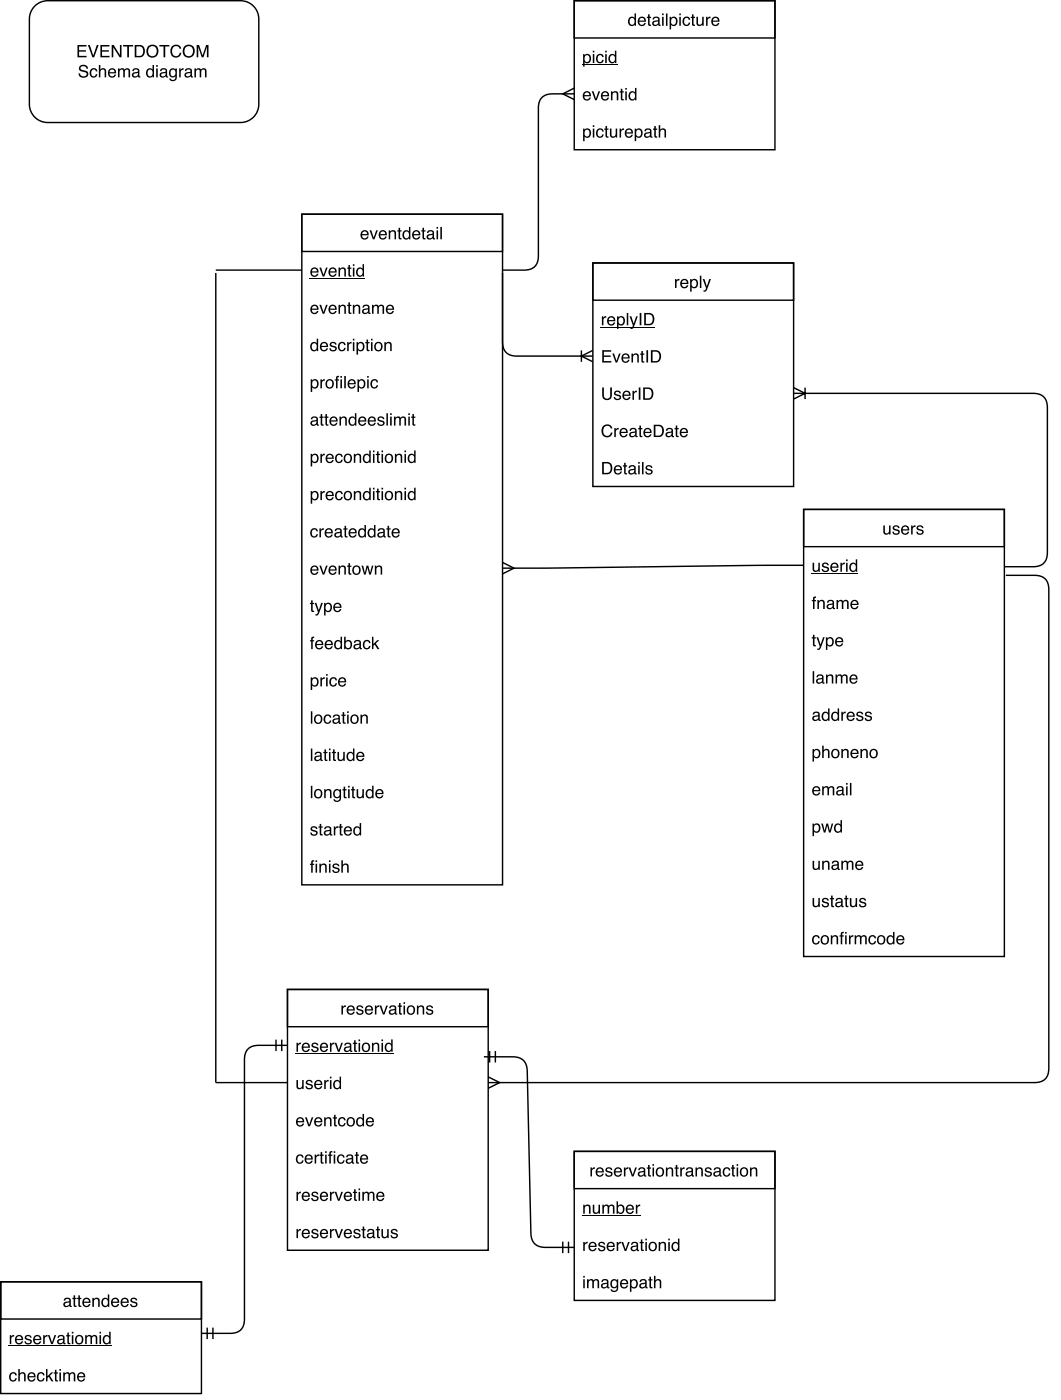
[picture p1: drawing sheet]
<svg xmlns="http://www.w3.org/2000/svg" width="261mm" height="345mm" viewBox="0 0 261 345" stroke-linecap="round" stroke-linejoin="round" font-family="sans-serif">
<path d="M74.3 52.7h49.3v165.1h-49.3zM74.3 52.7h49.3v9.2h-49.3z" fill="none" stroke="#000" stroke-width=".35"/>
<g fill="#000">
<path d="M89 57a1.01 1.01 0 0 1 1.2-.2 1.01 1.01 0 0 1 .5 1.1h-1.6a.63 .63 0 0 0 .5 .8 .63 .63 0 0 0 .7-.5h.4a1.08 1.08 0 0 1-1.6 .7 1.08 1.08 0 0 1-.3-1.7zM89.3 57.2l-.2 .4h1.2a.61 .61 0 0 0-.3-.6 .61 .61 0 0 0-.7 .2zM90.9 56.7h.5l.5 1.8 .7-1.8h.4l-.9 2.2h-.4zM93.5 57a1.01 1.01 0 0 1 1.2-.2 1.01 1.01 0 0 1 .5 1.1h-1.6a.63 .63 0 0 0 .4 .8 .63 .63 0 0 0 .8-.5h.4a1.08 1.08 0 0 1-1.6 .7 1.08 1.08 0 0 1-.3-1.7zM93.8 57.2l-.2 .4h1.2a.61 .61 0 0 0-.4-.6 .61 .61 0 0 0-.6 .2zM95.6 56.7h.4v.3a.78 .78 0 0 1 .9-.3 .78 .78 0 0 1 .5 .8v1.4h-.3v-1.4a.55 .55 0 0 0-.7-.5 .55 .55 0 0 0-.4 .8v1.1h-.4zM98.1 56.1h.3v.6h.4v.3h-.4v1.4l.4 .2v.3a.53 .53 0 0 1-.7-.4v-1.5h-.3v-.3h.3zM99.6 57.2a.81 .81 0 0 0-.2 1 .81 .81 0 0 0 .9 .4 .82 .82 0 0 0 .4-1.1 .82 .82 0 0 0-1-.4zM99.5 56.8l.6-.1 .5 .3v-1.1h.4v3h-.4v-.3a.96 .96 0 0 1-1.2 .2 .96 .96 0 0 1-.4-1.3zM101.7 57a1.01 1.01 0 0 1 1.2-.2 1.01 1.01 0 0 1 .5 1.1h-1.6a.63 .63 0 0 0 .5 .8 .63 .63 0 0 0 .7-.5h.4a1.08 1.08 0 0 1-1.6 .7 1.08 1.08 0 0 1-.3-1.7zM102 57.2l-.2 .4h1.2a.61 .61 0 0 0-.3-.6 .61 .61 0 0 0-.7 .2zM104 56.1h.3v.6h.4v.3h-.4v1.4l.4 .2v.3a.53 .53 0 0 1-.7-.4v-1.5h-.3v-.3h.3zM105.4 58.1a.53 .53 0 0 0 .7 .5 .53 .53 0 0 0 .2-.8zM105.2 56.9a.96 .96 0 0 1 1.6 .4v1.3h.2v.3h-.4l-.2-.3a.74 .74 0 0 1-1.1 .3 .74 .74 0 0 1 0-1.1l1.1-.3a.5 .5 0 0 0-.4-.6 .5 .5 0 0 0-.6 .5h-.3zM107.4 56.7h.4v2.2h-.4zM107.4 55.9h.4v.4h-.4zM108.4 55.9h.3v3h-.3z"/>
<path d="M76.6 66.2a1.01 1.01 0 0 1 1.3-.3 1.01 1.01 0 0 1 .5 1.2h-1.7a.63 .63 0 0 0 .5 .7 .63 .63 0 0 0 .8-.4h.3a1.08 1.08 0 0 1-1.5 .6 1.08 1.08 0 0 1-.3-1.6zM76.9 66.3l-.1 .5h1.2a.61 .61 0 0 0-.4-.6 .61 .61 0 0 0-.7 .1zM78.6 65.9h.4l.6 1.8 .6-1.8h.4l-.8 2.2h-.4zM81.1 66.2a1.01 1.01 0 0 1 1.2-.3 1.01 1.01 0 0 1 .5 1.2h-1.6a.63 .63 0 0 0 .5 .7 .63 .63 0 0 0 .7-.4h.4a1.08 1.08 0 0 1-1.5 .6 1.08 1.08 0 0 1-.4-1.6zM81.4 66.3l-.2 .5h1.3a.61 .61 0 0 0-.4-.6 .61 .61 0 0 0-.7 .1zM83.3 65.9h.4v.3a.78 .78 0 0 1 .9-.4 .78 .78 0 0 1 .5 .9v1.4h-.4v-1.4a.55 .55 0 0 0-.6-.5 .55 .55 0 0 0-.4 .7v1.2h-.4zM85.7 65.3h.4v.6h.4v.3h-.4v1.4l.4 .2v.3a.53 .53 0 0 1-.8-.5v-1.4h-.3v-.3h.3zM86.8 65.9h.4v2.2h-.4zM86.8 65h.4v.5h-.4zM88.2 66.4a.81 .81 0 0 0-.2 1 .81 .81 0 0 0 .9 .3 .82 .82 0 0 0 .4-1 .82 .82 0 0 0-1-.4zM88 66l.7-.2 .5 .4v-1.2h.4v3.1h-.4v-.3a.96 .96 0 0 1-1.3 .2 .96 .96 0 0 1-.3-1.3z"/>
<path d="M76.6 75.3a1.01 1.01 0 0 1 1.3-.2 1.01 1.01 0 0 1 .5 1.2h-1.7a.63 .63 0 0 0 .5 .7 .63 .63 0 0 0 .8-.4h.3a1.08 1.08 0 0 1-1.5 .6 1.08 1.08 0 0 1-.3-1.6zM76.9 75.5l-.1 .5h1.2a.61 .61 0 0 0-.4-.6 .61 .61 0 0 0-.7 .1zM78.6 75h.4l.6 1.8 .6-1.8h.4l-.8 2.3h-.4zM81.1 75.3a1.01 1.01 0 0 1 1.2-.2 1.01 1.01 0 0 1 .5 1.2h-1.6a.63 .63 0 0 0 .5 .7 .63 .63 0 0 0 .7-.4h.4a1.08 1.08 0 0 1-1.5 .6 1.08 1.08 0 0 1-.4-1.6zM81.4 75.5l-.2 .5h1.3a.61 .61 0 0 0-.4-.6 .61 .61 0 0 0-.7 .1zM83.3 75h.4v.4a.78 .78 0 0 1 .9-.4 .78 .78 0 0 1 .5 .8v1.5h-.4v-1.4a.55 .55 0 0 0-.6-.6 .55 .55 0 0 0-.4 .8v1.2h-.4zM85.7 74.4h.4v.6h.4v.3h-.4v1.5l.4 .2v.3a.53 .53 0 0 1-.8-.5v-1.5h-.3v-.3h.3zM86.8 75h.4v.4a.78 .78 0 0 1 .9-.4 .78 .78 0 0 1 .5 .8v1.5h-.3v-1.4a.55 .55 0 0 0-.7-.6 .55 .55 0 0 0-.4 .8v1.2h-.4zM89.5 76.5a.53 .53 0 0 0 .7 .5 .53 .53 0 0 0 .3-.8zM89.3 75.3a.96 .96 0 0 1 1.6 .3v1.3l.3 .1v.3h-.5l-.1-.3a.74 .74 0 0 1-1.2 .3 .74 .74 0 0 1 0-1.2l1.1-.3a.5 .5 0 0 0-.4-.5 .5 .5 0 0 0-.6 .4h-.3zM91.5 75h.4v.4a.72 .72 0 0 1 1.2-.1 .73 .73 0 0 1 .9-.3 .73 .73 0 0 1 .5 .8v1.5h-.4v-1.6a.48 .48 0 0 0-.6-.4 .48 .48 0 0 0-.3 .7v1.3h-.4v-1.5a.5 .5 0 0 0-.6-.5 .5 .5 0 0 0-.3 .8v1.2h-.4zM95.2 75.3a1.01 1.01 0 0 1 1.3-.2 1.01 1.01 0 0 1 .5 1.2h-1.7a.63 .63 0 0 0 .5 .7 .63 .63 0 0 0 .8-.4h.3a1.08 1.08 0 0 1-1.5 .6 1.08 1.08 0 0 1-.3-1.6zM95.5 75.5l-.2 .5h1.3a.61 .61 0 0 0-.4-.6 .61 .61 0 0 0-.7 .1z"/>
<path d="M76.9 84.7a.81 .81 0 0 0-.2 1 .81 .81 0 0 0 .9 .4 .82 .82 0 0 0 .4-1 .82 .82 0 0 0-1-.5zM76.8 84.3l.6-.1 .5 .3v-1.1h.4v3h-.4v-.3a.96 .96 0 0 1-1.2 .2 .96 .96 0 0 1-.4-1.2zM79 84.5a1.01 1.01 0 0 1 1.2-.2 1.01 1.01 0 0 1 .5 1.1h-1.6a.63 .63 0 0 0 .5 .8 .63 .63 0 0 0 .7-.5h.4a1.08 1.08 0 0 1-1.6 .7 1.08 1.08 0 0 1-.3-1.7zM79.3 84.7l-.2 .4h1.2a.61 .61 0 0 0-.3-.6 .61 .61 0 0 0-.7 .2zM81.3 84.4a.89 .89 0 0 1 1.5 .5h-.4a.47 .47 0 0 0-.4-.4 .47 .47 0 0 0-.5 .4l.2 .2a.95 .95 0 0 1 1.1 .9 .96 .96 0 0 1-.9 .5 .96 .96 0 0 1-.9-.8h.4a.54 .54 0 0 0 .5 .5 .54 .54 0 0 0 .6-.5l-.2-.1a.97 .97 0 0 1-1.2-.9zM83.4 84.5a.91 .91 0 0 1 1-.3 .91 .91 0 0 1 .6 .8h-.3a.61 .61 0 0 0-.8-.5 .61 .61 0 0 0-.4 .9 .59 .59 0 0 0 .5 .8 .59 .59 0 0 0 .7-.6h.3a1 1 0 0 1-1.3 .8 1 1 0 0 1-.5-1.4zM85.4 84.2h.4v.4l.4-.4h.3l-.1 .4a.56 .56 0 0 0-.6 .6v1.2h-.4zM86.8 84.2h.4v2.2h-.4zM86.8 83.4h.4v.4h-.4zM88.3 84.7a.82 .82 0 0 0-.2 1 .82 .82 0 0 0 .9 .4 .87 .87 0 0 0 .3-1 .87 .87 0 0 0-.8-.6zM87.7 84.2h.4v.3a.96 .96 0 0 1 1.3-.2 .96 .96 0 0 1 .3 1.3 .88 .88 0 0 1-.6 .8 .88 .88 0 0 1-1-.2v1.1h-.4zM90.2 83.6h.4v.6h.3v.3h-.3v1.5l.3 .1v.3a.53 .53 0 0 1-.7-.4v-1.5h-.3v-.3h.3zM91.3 84.2h.4v2.2h-.4zM91.3 83.4h.4v.4h-.4zM92.7 84.6a.83 .83 0 0 0-.3 1.1 .83 .83 0 0 0 1.1 .4 .84 .84 0 0 0 .2-1.1 .84 .84 0 0 0-1-.4zM92.4 84.5a1.1 1.1 0 0 1 1.4 .1 1.1 1.1 0 0 1 0 1.5 1.1 1.1 0 0 1-1.5 .1l-.2-.8zM94.6 84.2h.3v.3a.78 .78 0 0 1 1-.3 .78 .78 0 0 1 .5 .8v1.4h-.4v-1.4a.55 .55 0 0 0-.7-.5 .55 .55 0 0 0-.4 .8v1.1h-.3z"/>
<path d="M77 93.8a.82 .82 0 0 0-.2 1 .82 .82 0 0 0 .9 .5 .87 .87 0 0 0 .3-1 .87 .87 0 0 0-.8-.6zM76.4 93.4h.4v.3a.96 .96 0 0 1 1.3-.2 .96 .96 0 0 1 .3 1.3 .88 .88 0 0 1-.6 .8 .88 .88 0 0 1-1-.2v1.1h-.4zM78.8 93.4h.4v.4l.4-.4 .3-.1v.4a.56 .56 0 0 0-.7 .6v1.3h-.4zM80.7 93.8a.83 .83 0 0 0-.2 1 .83 .83 0 0 0 1 .4 .84 .84 0 0 0 .3-1 .84 .84 0 0 0-1.1-.4zM80.4 93.7a1.1 1.1 0 0 1 1.5 .1 1.1 1.1 0 0 1-.1 1.5 1.1 1.1 0 0 1-1.5 .1l-.2-.9zM82.8 92.7l.6-.2v.4l-.3 .1v.4h.3v.3h-.4v1.9h-.3v-1.9h-.3v-.3h.3zM83.8 93.4h.3v2.2h-.3zM83.8 92.6h.3v.4h-.3zM84.7 92.6h.4v3h-.4zM85.8 93.7a1.01 1.01 0 0 1 1.2-.2 1.01 1.01 0 0 1 .5 1.1h-1.6a.63 .63 0 0 0 .5 .7 .63 .63 0 0 0 .7-.4h.4a1.08 1.08 0 0 1-1.5 .7 1.08 1.08 0 0 1-.4-1.7zM86.1 93.8l-.2 .5h1.2a.61 .61 0 0 0-.3-.6 .61 .61 0 0 0-.7 .1zM88.5 93.8a.82 .82 0 0 0-.2 1 .82 .82 0 0 0 .9 .5 .87 .87 0 0 0 .3-1 .87 .87 0 0 0-.8-.6zM88 93.4h.3v.3a.96 .96 0 0 1 1.3-.2 .96 .96 0 0 1 .3 1.3 .88 .88 0 0 1-.6 .8 .88 .88 0 0 1-1-.2v1.1h-.3zM90.3 93.4h.4v2.2h-.4zM90.3 92.6h.4v.4h-.4zM91.4 93.6a.91 .91 0 0 1 1-.3 .91 .91 0 0 1 .6 .8h-.3a.61 .61 0 0 0-.8-.4 .61 .61 0 0 0-.4 .9 .59 .59 0 0 0 .4 .7 .59 .59 0 0 0 .8-.5h.3a1 1 0 0 1-1.3 .8 1 1 0 0 1-.5-1.4z"/>
<path d="M76.8 104a.53 .53 0 0 0 .7 .5 .53 .53 0 0 0 .3-.8zM76.6 102.8a.96 .96 0 0 1 1.6 .3v1.3l.3 .1v.3h-.5l-.1-.3a.74 .74 0 0 1-1.2 .3 .74 .74 0 0 1 0-1.2l1.1-.3a.5 .5 0 0 0-.4-.5 .5 .5 0 0 0-.6 .4h-.3zM78.9 101.9h.4v.7h.3v.3h-.3v1.4l.3 .2v.3a.53 .53 0 0 1-.7-.5v-1.4h-.3v-.3h.3zM80.1 101.9h.4v.7h.3v.3h-.3v1.4l.3 .2v.3a.53 .53 0 0 1-.7-.5v-1.4h-.3v-.3h.3zM81.3 102.8a1.01 1.01 0 0 1 1.3-.2 1.01 1.01 0 0 1 .5 1.2h-1.7a.63 .63 0 0 0 .5 .7 .63 .63 0 0 0 .8-.4h.3a1.08 1.08 0 0 1-1.5 .6 1.08 1.08 0 0 1-.3-1.6zM81.6 103l-.1 .5h1.2a.61 .61 0 0 0-.4-.6 .61 .61 0 0 0-.7 .1zM83.5 102.6h.4v.3a.78 .78 0 0 1 .9-.4 .78 .78 0 0 1 .5 .9v1.4h-.3v-1.4a.55 .55 0 0 0-.7-.5 .55 .55 0 0 0-.4 .7v1.2h-.4zM86.3 103.1a.81 .81 0 0 0-.2 .9 .81 .81 0 0 0 1 .4 .82 .82 0 0 0 .3-1 .82 .82 0 0 0-1-.5zM86.2 102.7l.6-.2 .5 .3v-1.1h.4v3.1h-.3v-.3a.96 .96 0 0 1-1.3 .2 .96 .96 0 0 1-.3-1.3zM88.4 102.8a1.01 1.01 0 0 1 1.2-.2 1.01 1.01 0 0 1 .5 1.2h-1.6a.63 .63 0 0 0 .5 .7 .63 .63 0 0 0 .7-.4h.4a1.08 1.08 0 0 1-1.5 .6 1.08 1.08 0 0 1-.4-1.6zM88.7 103l-.2 .5h1.3a.61 .61 0 0 0-.4-.6 .61 .61 0 0 0-.7 .1zM90.8 102.8a1.01 1.01 0 0 1 1.2-.2 1.01 1.01 0 0 1 .5 1.2h-1.6a.63 .63 0 0 0 .4 .7 .63 .63 0 0 0 .8-.4h.4a1.08 1.08 0 0 1-1.6 .6 1.08 1.08 0 0 1-.3-1.6zM91.1 103l-.2 .5h1.2a.61 .61 0 0 0-.4-.6 .61 .61 0 0 0-.6 .1zM93.1 102.7a.89 .89 0 0 1 1.5 .5h-.4a.47 .47 0 0 0-.5-.4 .47 .47 0 0 0-.4 .4l.2 .2a.95 .95 0 0 1 1.1 .9 .96 .96 0 0 1-1 .6 .96 .96 0 0 1-.8-.8h.4a.54 .54 0 0 0 .5 .4 .54 .54 0 0 0 .5-.4l-.2-.2a.97 .97 0 0 1-1.1-.9zM95.1 101.7h.3v3.1h-.3zM96 102.6h.4v2.2h-.4zM96 101.7h.4v.5h-.4zM96.9 102.6h.4v.3a.72 .72 0 0 1 1.3 0 .73 .73 0 0 1 .8-.4 .73 .73 0 0 1 .5 .8v1.5h-.4v-1.6a.48 .48 0 0 0-.6-.3 .48 .48 0 0 0-.3 .6v1.3h-.4v-1.5a.5 .5 0 0 0-.6-.5 .5 .5 0 0 0-.3 .8v1.2h-.4zM100.5 102.6h.3v2.2h-.3zM100.5 101.7h.3v.5h-.3zM101.5 101.9h.3v.7h.4v.3h-.4v1.4l.4 .2v.3a.53 .53 0 0 1-.7-.5v-1.4h-.3v-.3h.3z"/>
<path d="M77 112.2a.82 .82 0 0 0-.2 1 .82 .82 0 0 0 .9 .4 .87 .87 0 0 0 .3-1 .87 .87 0 0 0-.8-.6zM76.4 111.7h.4v.3a.96 .96 0 0 1 1.3-.1 .96 .96 0 0 1 .3 1.2 .88 .88 0 0 1-.6 .9 .88 .88 0 0 1-1-.3v1.1h-.4zM78.8 111.7h.4v.4l.4-.4h.3v.4a.56 .56 0 0 0-.7 .6v1.2h-.4zM80.4 112a1.01 1.01 0 0 1 1.2-.2 1.01 1.01 0 0 1 .5 1.2h-1.6a.63 .63 0 0 0 .5 .7 .63 .63 0 0 0 .7-.4h.4a1.08 1.08 0 0 1-1.5 .6 1.08 1.08 0 0 1-.4-1.6zM80.7 112.2l-.2 .5h1.2a.61 .61 0 0 0-.3-.6 .61 .61 0 0 0-.7 .1zM82.7 112a.91 .91 0 0 1 1-.3 .91 .91 0 0 1 .6 .8h-.3a.61 .61 0 0 0-.8-.4 .61 .61 0 0 0-.4 .8 .59 .59 0 0 0 .5 .8 .59 .59 0 0 0 .7-.5h.3a1 1 0 0 1-1.3 .8 1 1 0 0 1-.5-1.5zM85.2 112.1a.83 .83 0 0 0-.3 1.1 .83 .83 0 0 0 1.1 .4 .84 .84 0 0 0 .2-1.1 .84 .84 0 0 0-1-.4zM84.8 112a1.1 1.1 0 0 1 1.5 .1 1.1 1.1 0 0 1 0 1.5 1.1 1.1 0 0 1-1.5 .1l-.2-.8zM87.1 111.7h.3v.3a.78 .78 0 0 1 .9-.3 .78 .78 0 0 1 .6 .8v1.4h-.4v-1.3a.55 .55 0 0 0-.7-.6 .55 .55 0 0 0-.4 .8v1.1h-.3zM89.8 112.2a.81 .81 0 0 0-.1 1 .81 .81 0 0 0 .9 .4 .82 .82 0 0 0 .3-1 .82 .82 0 0 0-1-.5zM89.7 111.9l.7-.2 .5 .3v-1.1h.3v3h-.3v-.3a.96 .96 0 0 1-1.3 .3 .96 .96 0 0 1-.3-1.3zM91.8 111.7h.3v2.2h-.3zM91.8 110.9h.3v.4h-.3zM92.8 111.1h.4v.6h.3v.3h-.3v1.5l.3 .2v.2a.53 .53 0 0 1-.7-.4v-1.5h-.3v-.3h.3zM93.9 111.7h.4v2.2h-.4zM93.9 110.9h.4v.4h-.4zM95.3 112.1a.83 .83 0 0 0-.3 1.1 .83 .83 0 0 0 1.1 .4 .84 .84 0 0 0 .2-1.1 .84 .84 0 0 0-1-.4zM94.9 112a1.1 1.1 0 0 1 1.5 .1 1.1 1.1 0 0 1 0 1.5 1.1 1.1 0 0 1-1.5 .1l-.2-.8zM97.2 111.7h.3v.3a.78 .78 0 0 1 .9-.3 .78 .78 0 0 1 .6 .8v1.4h-.4v-1.3a.55 .55 0 0 0-.7-.6 .55 .55 0 0 0-.4 .8v1.1h-.3zM99.5 111.7h.4v2.2h-.4zM99.5 110.9h.4v.4h-.4zM100.9 112.2a.81 .81 0 0 0-.2 1 .81 .81 0 0 0 .9 .4 .82 .82 0 0 0 .4-1 .82 .82 0 0 0-1-.5zM100.7 111.9l.7-.2 .5 .3v-1.1h.4v3h-.4v-.3a.96 .96 0 0 1-1.3 .3 .96 .96 0 0 1-.3-1.3z"/>
<path d="M77 121.4a.82 .82 0 0 0-.2 .9 .82 .82 0 0 0 .9 .5 .87 .87 0 0 0 .3-1 .87 .87 0 0 0-.8-.6zM76.4 120.9h.4v.3a.96 .96 0 0 1 1.3-.2 .96 .96 0 0 1 .3 1.3 .88 .88 0 0 1-.6 .8 .88 .88 0 0 1-1-.2v1.1h-.4zM78.8 120.9h.4v.4l.4-.4h.3v.4a.56 .56 0 0 0-.7 .5v1.3h-.4zM80.4 121.2a1.01 1.01 0 0 1 1.2-.2 1.01 1.01 0 0 1 .5 1.1h-1.6a.63 .63 0 0 0 .5 .8 .63 .63 0 0 0 .7-.5h.4a1.08 1.08 0 0 1-1.5 .7 1.08 1.08 0 0 1-.4-1.7zM80.7 121.4l-.2 .4h1.2a.61 .61 0 0 0-.3-.6 .61 .61 0 0 0-.7 .2zM82.7 121.2a.91 .91 0 0 1 1-.3 .91 .91 0 0 1 .6 .7h-.3a.61 .61 0 0 0-.8-.4 .61 .61 0 0 0-.4 .9 .59 .59 0 0 0 .5 .7 .59 .59 0 0 0 .7-.5h.3a1 1 0 0 1-1.3 .8 1 1 0 0 1-.5-1.4zM85.2 121.3a.83 .83 0 0 0-.3 1.1 .83 .83 0 0 0 1.1 .4 .84 .84 0 0 0 .2-1.1 .84 .84 0 0 0-1-.4zM84.8 121.2a1.1 1.1 0 0 1 1.5 .1 1.1 1.1 0 0 1 0 1.5 1.1 1.1 0 0 1-1.5 .1l-.2-.8zM87.1 120.9h.3v.3a.78 .78 0 0 1 .9-.3 .78 .78 0 0 1 .6 .8v1.4h-.4v-1.4a.55 .55 0 0 0-.7-.5 .55 .55 0 0 0-.4 .8v1.1h-.3zM89.8 121.4a.81 .81 0 0 0-.1 1 .81 .81 0 0 0 .9 .4 .82 .82 0 0 0 .3-1 .82 .82 0 0 0-1-.5zM89.7 121l.7-.1 .5 .3v-1.1h.3v3h-.3v-.3a.96 .96 0 0 1-1.3 .2 .96 .96 0 0 1-.3-1.2zM91.8 120.9h.3v2.2h-.3zM91.8 120.1h.3v.4h-.3zM92.8 120.3h.4v.6h.3v.3h-.3v1.5l.3 .1v.3a.53 .53 0 0 1-.7-.4v-1.5h-.3v-.3h.3zM93.9 120.9h.4v2.2h-.4zM93.9 120.1h.4v.4h-.4zM95.3 121.3a.83 .83 0 0 0-.3 1.1 .83 .83 0 0 0 1.1 .4 .84 .84 0 0 0 .2-1.1 .84 .84 0 0 0-1-.4zM94.9 121.2a1.1 1.1 0 0 1 1.5 .1 1.1 1.1 0 0 1 0 1.5 1.1 1.1 0 0 1-1.5 .1l-.2-.8zM97.2 120.9h.3v.3a.78 .78 0 0 1 .9-.3 .78 .78 0 0 1 .6 .8v1.4h-.4v-1.4a.55 .55 0 0 0-.7-.5 .55 .55 0 0 0-.4 .8v1.1h-.3zM99.5 120.9h.4v2.2h-.4zM99.5 120.1h.4v.4h-.4zM100.9 121.4a.81 .81 0 0 0-.2 1 .81 .81 0 0 0 .9 .4 .82 .82 0 0 0 .4-1 .82 .82 0 0 0-1-.5zM100.7 121l.7-.1 .5 .3v-1.1h.4v3h-.4v-.3a.96 .96 0 0 1-1.3 .2 .96 .96 0 0 1-.3-1.2z"/>
<path d="M76.6 139.5a1.01 1.01 0 0 1 1.3-.2 1.01 1.01 0 0 1 .5 1.2h-1.7a.63 .63 0 0 0 .5 .7 .63 .63 0 0 0 .8-.4h.3a1.08 1.08 0 0 1-1.5 .6 1.08 1.08 0 0 1-.3-1.6zM76.9 139.7l-.1 .5h1.2a.61 .61 0 0 0-.4-.6 .61 .61 0 0 0-.7 .1zM78.6 139.3h.4l.6 1.8 .6-1.8h.4l-.8 2.2h-.4zM81.1 139.5a1.01 1.01 0 0 1 1.2-.2 1.01 1.01 0 0 1 .5 1.2h-1.6a.63 .63 0 0 0 .5 .7 .63 .63 0 0 0 .7-.4h.4a1.08 1.08 0 0 1-1.5 .6 1.08 1.08 0 0 1-.4-1.6zM81.4 139.7l-.2 .5h1.3a.61 .61 0 0 0-.4-.6 .61 .61 0 0 0-.7 .1zM83.3 139.3h.4v.3a.78 .78 0 0 1 .9-.4 .78 .78 0 0 1 .5 .8v1.5h-.4v-1.4a.55 .55 0 0 0-.6-.5 .55 .55 0 0 0-.4 .7v1.2h-.4zM85.7 138.6h.4v.7h.4v.3h-.4v1.4l.4 .2v.3a.53 .53 0 0 1-.8-.5v-1.4h-.3v-.3h.3zM87.3 139.6a.83 .83 0 0 0-.2 1.1 .83 .83 0 0 0 1 .4 .84 .84 0 0 0 .2-1.1 .84 .84 0 0 0-1-.4zM87 139.5a1.1 1.1 0 0 1 1.5 .1 1.1 1.1 0 0 1-.1 1.5 1.1 1.1 0 0 1-1.5 .1l-.2-.8zM88.9 139.3h.4l.5 1.7 .4-1.7h.4l.5 1.7 .4-1.7h.4l-.7 2.2h-.3l-.5-1.7-.4 1.7h-.4zM92.2 139.3h.4v.3a.78 .78 0 0 1 .9-.4 .78 .78 0 0 1 .5 .8v1.5h-.3v-1.4a.55 .55 0 0 0-.7-.5 .55 .55 0 0 0-.4 .7v1.2h-.4z"/>
<path d="M76.6 130.3a.91 .91 0 0 1 1-.3 .91 .91 0 0 1 .6 .8h-.3a.61 .61 0 0 0-.9-.4 .61 .61 0 0 0-.3 .8 .59 .59 0 0 0 .4 .8 .59 .59 0 0 0 .8-.5h.3a1 1 0 0 1-1.3 .8 1 1 0 0 1-.5-1.4zM78.6 130.1h.4v.4l.3-.4 .4-.1-.1 .4a.56 .56 0 0 0-.6 .6v1.3h-.4zM80.2 130.4a1.01 1.01 0 0 1 1.2-.3 1.01 1.01 0 0 1 .5 1.2h-1.6a.63 .63 0 0 0 .4 .7 .63 .63 0 0 0 .8-.4h.4a1.08 1.08 0 0 1-1.6 .7 1.08 1.08 0 0 1-.3-1.7zM80.5 130.5l-.2 .5h1.2a.61 .61 0 0 0-.3-.6 .61 .61 0 0 0-.7 .1zM82.7 131.5a.53 .53 0 0 0 .7 .5 .53 .53 0 0 0 .2-.8zM82.5 130.3a.96 .96 0 0 1 1.6 .3v1.4h.2v.3h-.4l-.2-.3a.74 .74 0 0 1-1.1 .3 .74 .74 0 0 1 0-1.2l1.1-.3a.5 .5 0 0 0-.4-.5 .5 .5 0 0 0-.6 .5h-.3zM84.8 129.5h.4v.6h.3v.3h-.3v1.4l.3 .2v.3a.53 .53 0 0 1-.7-.5v-1.4h-.3v-.3h.3zM86 130.4a1.01 1.01 0 0 1 1.3-.3 1.01 1.01 0 0 1 .5 1.2h-1.6a.63 .63 0 0 0 .4 .7 .63 .63 0 0 0 .8-.4h.3a1.08 1.08 0 0 1-1.5 .7 1.08 1.08 0 0 1-.3-1.7zM86.3 130.5l-.1 .5h1.2a.61 .61 0 0 0-.4-.6 .61 .61 0 0 0-.7 .1zM88.6 130.6a.81 .81 0 0 0-.1 1 .81 .81 0 0 0 .9 .3 .82 .82 0 0 0 .3-1 .82 .82 0 0 0-.9-.4zM88.5 130.2l.7-.1 .5 .3v-1.2h.3v3.1h-.3v-.3a.96 .96 0 0 1-1.3 .2 .96 .96 0 0 1-.3-1.3zM91 130.6a.81 .81 0 0 0-.2 1 .81 .81 0 0 0 1 .3 .82 .82 0 0 0 .3-1 .82 .82 0 0 0-1-.4zM90.9 130.2l.6-.1 .5 .3v-1.2h.4v3.1h-.3v-.3a.96 .96 0 0 1-1.3 .2 .96 .96 0 0 1-.3-1.3zM93.3 131.5a.53 .53 0 0 0 .7 .5 .53 .53 0 0 0 .2-.8zM93.1 130.3a.96 .96 0 0 1 1.6 .3v1.4h.2v.3h-.4l-.2-.3a.74 .74 0 0 1-1.1 .3 .74 .74 0 0 1 0-1.2l1.1-.3a.5 .5 0 0 0-.5-.5 .5 .5 0 0 0-.5 .5h-.4zM95.4 129.5h.3v.6h.4v.3h-.4v1.4l.4 .2v.3a.53 .53 0 0 1-.7-.5v-1.4h-.3v-.3h.3zM96.6 130.4a1.01 1.01 0 0 1 1.3-.3 1.01 1.01 0 0 1 .5 1.2h-1.7a.63 .63 0 0 0 .5 .7 .63 .63 0 0 0 .8-.4h.3a1.08 1.08 0 0 1-1.5 .7 1.08 1.08 0 0 1-.3-1.7zM96.9 130.5l-.1 .5h1.2a.61 .61 0 0 0-.4-.6 .61 .61 0 0 0-.7 .1z"/>
<path d="M76.5 147.8h.4v.6h.4v.3h-.4v1.5l.4 .1v.3a.53 .53 0 0 1-.8-.4v-1.5h-.3v-.3h.3zM77.4 148.4h.4l.6 1.8 .6-1.8h.4l-.5 1.7a1.5 1.5 0 0 1-1.1 1.4h-.2v-.3h.4l.2-.5zM80.3 148.9a.82 .82 0 0 0-.2 1 .82 .82 0 0 0 .9 .4 .87 .87 0 0 0 .3-1 .87 .87 0 0 0-.8-.6zM79.7 148.4h.4v.3a.96 .96 0 0 1 1.3-.1 .96 .96 0 0 1 .3 1.2 .88 .88 0 0 1-.6 .9 .88 .88 0 0 1-1-.3v1.1h-.4zM82.3 148.7a1.01 1.01 0 0 1 1.2-.2 1.01 1.01 0 0 1 .5 1.1h-1.6a.63 .63 0 0 0 .5 .8 .63 .63 0 0 0 .7-.5h.4a1.08 1.08 0 0 1-1.6 .7 1.08 1.08 0 0 1-.3-1.7zM82.6 148.9l-.2 .5h1.2a.61 .61 0 0 0-.3-.7 .61 .61 0 0 0-.7 .2z"/>
<path d="M76.6 156.9l.7-.2v.4l-.3 .1-.1 .4h.4v.3h-.4v1.9h-.3v-1.9h-.3v-.3h.3zM77.8 157.9a1.01 1.01 0 0 1 1.3-.2 1.01 1.01 0 0 1 .4 1.1h-1.6a.63 .63 0 0 0 .5 .8 .63 .63 0 0 0 .7-.5h.4a1.08 1.08 0 0 1-1.5 .7 1.08 1.08 0 0 1-.3-1.7zM78.1 158.1l-.2 .4h1.3a.61 .61 0 0 0-.4-.6 .61 .61 0 0 0-.7 .2zM80.2 157.9a1.01 1.01 0 0 1 1.2-.2 1.01 1.01 0 0 1 .5 1.1h-1.6a.63 .63 0 0 0 .4 .8 .63 .63 0 0 0 .8-.5h.4a1.08 1.08 0 0 1-1.6 .7 1.08 1.08 0 0 1-.3-1.7zM80.5 158.1l-.2 .4h1.2a.61 .61 0 0 0-.3-.6 .61 .61 0 0 0-.7 .2zM82.8 158.1a.81 .81 0 0 0-.2 1 .81 .81 0 0 0 .9 .4 .82 .82 0 0 0 .4-1.1 .82 .82 0 0 0-1-.4zM82.6 157.7l.7-.1 .5 .3v-1.1h.4v3h-.4v-.3a.96 .96 0 0 1-1.3 .2 .96 .96 0 0 1-.3-1.3zM84.7 156.8h.3v1.1a.97 .97 0 0 1 1.3-.2 .97 .97 0 0 1 .3 1.3 .87 .87 0 0 1-.6 .8 .87 .87 0 0 1-1-.3v.3h-.3zM85.2 158.1a.77 .77 0 0 0-.2 1 .77 .77 0 0 0 1.1 .2 .81 .81 0 0 0 .1-1 .81 .81 0 0 0-.9-.3zM87.4 159a.53 .53 0 0 0 .7 .5 .53 .53 0 0 0 .3-.8zM87.2 157.8a.96 .96 0 0 1 1.6 .4v1.3h.3v.3h-.5l-.1-.3a.74 .74 0 0 1-1.2 .3 .74 .74 0 0 1 0-1.1l1.1-.3a.5 .5 0 0 0-.4-.6 .5 .5 0 0 0-.6 .5h-.3zM89.5 157.9a.91 .91 0 0 1 1-.3 .91 .91 0 0 1 .7 .7h-.4a.61 .61 0 0 0-.8-.4 .61 .61 0 0 0-.3 .9 .59 .59 0 0 0 .4 .7 .59 .59 0 0 0 .7-.5h.4a1 1 0 0 1-1.3 .8 1 1 0 0 1-.6-1.4zM91.5 156.8h.4v1.7l.9-.9h.5l-.8 .8 .9 1.4h-.5l-.7-1.1-.3 .3v.8h-.4z"/>
<path d="M76.5 175.1h.4v3.1h-.4zM77.9 176.3a.83 .83 0 0 0-.3 1.1 .83 .83 0 0 0 1.1 .4 .84 .84 0 0 0 .2-1.1 .84 .84 0 0 0-1-.4zM77.5 176.2a1.1 1.1 0 0 1 1.5 .1 1.1 1.1 0 0 1 0 1.5 1.1 1.1 0 0 1-1.5 .1l-.2-.8zM79.9 176.2a.91 .91 0 0 1 1-.3 .91 .91 0 0 1 .6 .8h-.4a.61 .61 0 0 0-.8-.4 .61 .61 0 0 0-.3 .8 .59 .59 0 0 0 .4 .8 .59 .59 0 0 0 .7-.5h.4a1 1 0 0 1-1.3 .8 1 1 0 0 1-.6-1.5zM82.2 177.4a.53 .53 0 0 0 .7 .5 .53 .53 0 0 0 .3-.8zM82 176.2a.96 .96 0 0 1 1.6 .3v1.3l.3 .1v.3h-.5l-.1-.3a.74 .74 0 0 1-1.2 .3 .74 .74 0 0 1 0-1.2l1.1-.3a.5 .5 0 0 0-.4-.5 .5 .5 0 0 0-.6 .4h-.3zM84.3 175.3h.4v.6h.3v.3h-.3v1.5l.3 .2v.3a.53 .53 0 0 1-.7-.5v-1.5h-.3v-.3h.3zM85.4 175.9h.4v2.3h-.4zM85.4 175.1h.4v.4h-.4zM86.9 176.3a.83 .83 0 0 0-.3 1.1 .83 .83 0 0 0 1 .4 .84 .84 0 0 0 .3-1.1 .84 .84 0 0 0-1-.4zM86.5 176.2a1.1 1.1 0 0 1 1.5 .1 1.1 1.1 0 0 1 0 1.5 1.1 1.1 0 0 1-1.5 .1l-.3-.8zM88.7 175.9h.4v.4a.78 .78 0 0 1 .9-.4 .78 .78 0 0 1 .5 .8v1.5h-.4v-1.4a.55 .55 0 0 0-.6-.6 .55 .55 0 0 0-.4 .8v1.2h-.4z"/>
<path d="M77 167.2a.82 .82 0 0 0-.2 1 .82 .82 0 0 0 .9 .4 .87 .87 0 0 0 .3-.9 .87 .87 0 0 0-.8-.6zM76.4 166.8h.4v.3a.96 .96 0 0 1 1.3-.2 .96 .96 0 0 1 .3 1.3 .88 .88 0 0 1-.6 .8 .88 .88 0 0 1-1-.3v1.2h-.4zM78.8 166.8h.4v.3l.4-.3 .3-.1v.4a.56 .56 0 0 0-.7 .6v1.3h-.4zM80.2 166.8h.4v2.2h-.4zM80.2 165.9h.4v.5h-.4zM81.3 167a.91 .91 0 0 1 1-.3 .91 .91 0 0 1 .6 .8h-.3a.61 .61 0 0 0-.9-.4 .61 .61 0 0 0-.3 .8 .59 .59 0 0 0 .4 .8 .59 .59 0 0 0 .8-.5h.3a1 1 0 0 1-1.3 .8 1 1 0 0 1-.6-1.4zM83.5 167a1.01 1.01 0 0 1 1.2-.2 1.01 1.01 0 0 1 .5 1.2h-1.6a.63 .63 0 0 0 .4 .7 .63 .63 0 0 0 .8-.4h.4a1.08 1.08 0 0 1-1.6 .6 1.08 1.08 0 0 1-.3-1.6zM83.8 167.2l-.2 .5h1.2a.61 .61 0 0 0-.4-.6 .61 .61 0 0 0-.6 .1z"/>
<path d="M76.5 184.3h.4v3h-.4zM77.7 186.6a.53 .53 0 0 0 .7 .4 .53 .53 0 0 0 .3-.8zM77.5 185.4a.96 .96 0 0 1 1.7 .3v1.3l.2 .1v.2h-.4l-.2-.3a.74 .74 0 0 1-1.1 .3 .74 .74 0 0 1-.1-1.1l1.2-.3a.5 .5 0 0 0-.5-.6 .5 .5 0 0 0-.5 .5h-.4zM79.8 184.5h.4v.6h.4v.3h-.4v1.5l.4 .1v.3a.53 .53 0 0 1-.8-.4v-1.5h-.3v-.3h.3zM80.9 185.1h.4v2.2h-.4zM80.9 184.3h.4v.4h-.4zM81.9 184.5h.4v.6h.4v.3h-.4v1.5l.4 .1v.3a.53 .53 0 0 1-.8-.4v-1.5h-.3v-.3h.3zM83 185.1h.4v1.5a.52 .52 0 0 0 .6 .5 .52 .52 0 0 0 .4-.7l.1-1.3h.3v2.2h-.3v-.3a.77 .77 0 0 1-.9 .4 .77 .77 0 0 1-.6-.8zM85.8 185.6a.81 .81 0 0 0-.1 1 .81 .81 0 0 0 .9 .4 .82 .82 0 0 0 .3-1 .82 .82 0 0 0-1-.5zM85.7 185.2l.7-.1 .4 .3v-1.1h.4v3h-.3v-.3a.96 .96 0 0 1-1.3 .2 .96 .96 0 0 1-.3-1.2zM87.9 185.4a1.01 1.01 0 0 1 1.3-.2 1.01 1.01 0 0 1 .5 1.1h-1.7a.63 .63 0 0 0 .5 .8 .63 .63 0 0 0 .8-.5h.3a1.08 1.08 0 0 1-1.5 .7 1.08 1.08 0 0 1-.3-1.7zM88.2 185.6l-.2 .4h1.3a.61 .61 0 0 0-.4-.6 .61 .61 0 0 0-.7 .2z"/>
<path d="M76.5 193.5h.4v3h-.4zM77.9 194.7a.83 .83 0 0 0-.3 1 .83 .83 0 0 0 1.1 .4 .84 .84 0 0 0 .2-1 .84 .84 0 0 0-1-.4zM77.5 194.6a1.1 1.1 0 0 1 1.5 .1 1.1 1.1 0 0 1 0 1.5 1.1 1.1 0 0 1-1.5 .1l-.2-.9zM79.8 194.3h.3v.3a.78 .78 0 0 1 .9-.4 .78 .78 0 0 1 .6 .9v1.4h-.4v-1.4a.55 .55 0 0 0-.7-.5 .55 .55 0 0 0-.4 .7v1.2h-.3zM82.2 194.6a.83 .83 0 0 1 1.4 0v-.3h.3v2a.97 .97 0 0 1-.7 1.1 .97 .97 0 0 1-1.2-.6h.4a.64 .64 0 0 0 .9 .2 .64 .64 0 0 0 .3-.8 .96 .96 0 0 1-1.3 .1 .96 .96 0 0 1-.3-1.2zM82.6 194.7a.84 .84 0 0 0-.2 1 .84 .84 0 0 0 .8 .5 .83 .83 0 0 0 .4-1 .83 .83 0 0 0-.9-.6zM84.5 193.7h.4v.6h.4v.3h-.4v1.4l.4 .2v.3a.53 .53 0 0 1-.8-.4v-1.5h-.3v-.3h.3zM85.6 194.3h.4v2.2h-.4zM85.6 193.5h.4v.4h-.4zM86.7 193.7h.3v.6h.4v.3h-.4v1.4l.4 .2v.3a.53 .53 0 0 1-.7-.4v-1.5h-.3v-.3h.3zM87.7 194.3h.4v1.5a.52 .52 0 0 0 .6 .4 .52 .52 0 0 0 .4-.6l.1-1.3h.3v2.2h-.3v-.3a.77 .77 0 0 1-.9 .3 .77 .77 0 0 1-.6-.7zM90.5 194.8a.81 .81 0 0 0-.1 1 .81 .81 0 0 0 .9 .4 .82 .82 0 0 0 .3-1.1 .82 .82 0 0 0-1-.4zM90.4 194.4l.7-.1 .5 .3v-1.1h.3v3h-.3v-.3a.96 .96 0 0 1-1.3 .2 .96 .96 0 0 1-.3-1.3zM92.6 194.6a1.01 1.01 0 0 1 1.3-.2 1.01 1.01 0 0 1 .5 1.1h-1.7a.63 .63 0 0 0 .5 .7 .63 .63 0 0 0 .8-.4h.3a1.08 1.08 0 0 1-1.5 .7 1.08 1.08 0 0 1-.3-1.7zM92.9 194.7l-.2 .5h1.3a.61 .61 0 0 0-.4-.6 .61 .61 0 0 0-.7 .1z"/>
<path d="M76.6 212l.7-.2v.3l-.3 .2-.1 .3h.4v.3h-.4v1.9h-.3v-1.9h-.3v-.3h.3zM77.6 212.6h.4v2.2h-.4zM77.6 211.8h.4v.4h-.4zM78.6 212.6h.3v.3a.78 .78 0 0 1 1-.3 .78 .78 0 0 1 .5 .8v1.4h-.4v-1.4a.55 .55 0 0 0-.7-.5 .55 .55 0 0 0-.3 .8v1.1h-.4zM80.9 212.6h.4v2.2h-.4zM80.9 211.8h.4v.4h-.4zM82 212.8a.89 .89 0 0 1 1.5 .5h-.4a.47 .47 0 0 0-.4-.4 .47 .47 0 0 0-.5 .4l.2 .2a.95 .95 0 0 1 1.1 .9 .96 .96 0 0 1-.9 .5 .96 .96 0 0 1-.9-.8h.4a.54 .54 0 0 0 .5 .5 .54 .54 0 0 0 .6-.5l-.2-.1a.97 .97 0 0 1-1.2-.9zM84 211.8h.4v1.1a.78 .78 0 0 1 .9-.3 .78 .78 0 0 1 .5 .8v1.4h-.4v-1.4a.55 .55 0 0 0-.6-.5 .55 .55 0 0 0-.4 .8v1.1h-.4z"/>
<path d="M76.6 203.6a.89 .89 0 0 1 1.5 .5h-.4a.47 .47 0 0 0-.4-.4 .47 .47 0 0 0-.5 .4l.2 .2a.95 .95 0 0 1 1.1 .9 .96 .96 0 0 1-.9 .5 .96 .96 0 0 1-.9-.7h.4a.54 .54 0 0 0 .5 .4 .54 .54 0 0 0 .6-.5l-.3-.1a.97 .97 0 0 1-1.1-.9zM78.7 202.8h.3v.7h.4v.3h-.4v1.4l.4 .2v.3a.53 .53 0 0 1-.7-.5v-1.4h-.3v-.3h.3zM80.1 204.9a.53 .53 0 0 0 .7 .5 .53 .53 0 0 0 .3-.8zM79.9 203.7a.96 .96 0 0 1 1.6 .3v1.3l.3 .1v.3h-.5l-.1-.3a.74 .74 0 0 1-1.2 .3 .74 .74 0 0 1 0-1.2l1.1-.3a.5 .5 0 0 0-.4-.5 .5 .5 0 0 0-.6 .4h-.3zM82.1 203.5h.4v.3l.4-.4h.3l-.1 .4a.56 .56 0 0 0-.6 .6v1.3h-.4zM83.6 202.8h.4v.7h.3v.3h-.3v1.4l.3 .2v.3a.53 .53 0 0 1-.7-.5v-1.4h-.3v-.3h.3zM84.9 203.7a1.01 1.01 0 0 1 1.2-.2 1.01 1.01 0 0 1 .5 1.2h-1.6a.63 .63 0 0 0 .4 .7 .63 .63 0 0 0 .8-.4h.4a1.08 1.08 0 0 1-1.6 .6 1.08 1.08 0 0 1-.3-1.6zM85.2 203.9l-.2 .5h1.2a.61 .61 0 0 0-.3-.6 .61 .61 0 0 0-.7 .1zM87.5 204a.81 .81 0 0 0-.2 .9 .81 .81 0 0 0 .9 .4 .82 .82 0 0 0 .4-1 .82 .82 0 0 0-1-.5zM87.3 203.6l.7-.2 .5 .3v-1.1h.4v3.1h-.4v-.3a.96 .96 0 0 1-1.3 .2 .96 .96 0 0 1-.3-1.3z"/>
</g>
<path d="M76.2 68.5h13.6" fill="none" stroke="#000" stroke-width=".25"/>
<path d="M197.7 125.4h49.4v110.1h-49.4z" fill="#fff"/>
<path d="M123.6 138.5l2.9 1.4-2.9 1.4M197.7 125.4h49.4v110.1h-49.4zM197.7 125.4h49.4v9.2h-49.4zM197.7 139.2l-74.1 .7" fill="none" stroke="#000" stroke-width=".35"/>
<g fill="#000">
<path d="M199.9 138.5h.4v1.5a.52 .52 0 0 0 .6 .5 .52 .52 0 0 0 .4-.7v-1.3h.4v2.3h-.3v-.4a.77 .77 0 0 1-.9 .4 .77 .77 0 0 1-.6-.8zM202.5 138.7a.89 .89 0 0 1 1.4 .5h-.3a.47 .47 0 0 0-.5-.4 .47 .47 0 0 0-.5 .4l.2 .2a.95 .95 0 0 1 1.2 .9 .96 .96 0 0 1-1 .5 .96 .96 0 0 1-.8-.7h.3a.54 .54 0 0 0 .6 .4 .54 .54 0 0 0 .5-.5l-.2-.1a.97 .97 0 0 1-1.2-.9zM204.6 138.8a1.01 1.01 0 0 1 1.2-.2 1.01 1.01 0 0 1 .5 1.2h-1.6a.63 .63 0 0 0 .5 .7 .63 .63 0 0 0 .7-.4h.4a1.08 1.08 0 0 1-1.6 .6 1.08 1.08 0 0 1-.3-1.6zM204.9 139l-.2 .5h1.2a.61 .61 0 0 0-.3-.6 .61 .61 0 0 0-.7 .1zM206.8 138.5h.3v.4l.4-.4h.4l-.1 .4a.56 .56 0 0 0-.6 .6v1.3h-.4zM208.2 138.6h.4v2.2h-.4zM208.2 137.7h.4v.4h-.4zM209.5 139a.81 .81 0 0 0-.1 1 .81 .81 0 0 0 .9 .4 .82 .82 0 0 0 .3-1 .82 .82 0 0 0-.9-.5zM209.4 138.7l.7-.2 .5 .3v-1.1h.3v3.1h-.3v-.3a.96 .96 0 0 1-1.3 .2 .96 .96 0 0 1-.3-1.3z"/>
<path d="M217.3 129.4h.4v1.4a.52 .52 0 0 0 .6 .5 .52 .52 0 0 0 .4-.6v-1.3h.4v2.2h-.3v-.3a.77 .77 0 0 1-.9 .3 .77 .77 0 0 1-.6-.7zM219.9 129.5a.89 .89 0 0 1 1.4 .5h-.3a.47 .47 0 0 0-.5-.4 .47 .47 0 0 0-.5 .5l.2 .1a.95 .95 0 0 1 1.2 .9 .96 .96 0 0 1-1 .6 .96 .96 0 0 1-.8-.8h.3a.54 .54 0 0 0 .6 .5 .54 .54 0 0 0 .5-.5l-.2-.2a.97 .97 0 0 1-1.1-.9zM222 129.7a1.01 1.01 0 0 1 1.2-.3 1.01 1.01 0 0 1 .5 1.2h-1.6a.63 .63 0 0 0 .5 .7 .63 .63 0 0 0 .7-.4h.4a1.08 1.08 0 0 1-1.6 .6 1.08 1.08 0 0 1-.3-1.6zM222.3 129.8l-.2 .5h1.2a.61 .61 0 0 0-.3-.6 .61 .61 0 0 0-.7 .1zM224.2 129.4h.3v.4l.4-.4 .4-.1-.1 .4a.56 .56 0 0 0-.6 .6v1.3h-.4zM225.7 129.5a.89 .89 0 0 1 1.5 .5h-.4a.47 .47 0 0 0-.4-.4 .47 .47 0 0 0-.5 .5l.2 .1a.95 .95 0 0 1 1.1 .9 .96 .96 0 0 1-.9 .6 .96 .96 0 0 1-.9-.8h.4a.54 .54 0 0 0 .5 .5 .54 .54 0 0 0 .6-.5l-.2-.2a.97 .97 0 0 1-1.2-.9z"/>
<path d="M200 156.3h.4v.6h.3v.3h-.3v1.4l.3 .2v.3a.53 .53 0 0 1-.7-.4v-1.5h-.3v-.3h.3zM200.9 156.9h.4l.6 1.8 .6-1.8h.4l-.6 1.6a1.5 1.5 0 0 1-1 1.5h-.2v-.4h.4l.2-.4zM203.8 157.3a.82 .82 0 0 0-.2 1 .82 .82 0 0 0 .9 .5 .87 .87 0 0 0 .3-1 .87 .87 0 0 0-.9-.6zM203.2 156.9h.4v.3a.96 .96 0 0 1 1.3-.2 .96 .96 0 0 1 .2 1.3 .88 .88 0 0 1-.5 .8 .88 .88 0 0 1-1-.2v1.1h-.4zM205.8 157.2a1.01 1.01 0 0 1 1.2-.2 1.01 1.01 0 0 1 .5 1.1h-1.6a.63 .63 0 0 0 .4 .7 .63 .63 0 0 0 .8-.4h.4a1.08 1.08 0 0 1-1.6 .7 1.08 1.08 0 0 1-.3-1.7zM206.1 157.3l-.2 .5h1.2a.61 .61 0 0 0-.4-.6 .61 .61 0 0 0-.6 .1z"/>
<path d="M200.1 147l.7-.1v.3l-.4 .2v.3h.4v.3h-.4v1.9h-.4v-1.9h-.3v-.3h.3zM201.1 147.7h.4v.3a.78 .78 0 0 1 .9-.3 .78 .78 0 0 1 .5 .8v1.4h-.4v-1.4a.55 .55 0 0 0-.6-.5 .55 .55 0 0 0-.4 .8v1.1h-.4zM203.8 149.2a.53 .53 0 0 0 .7 .4 .53 .53 0 0 0 .3-.8zM203.6 148a.96 .96 0 0 1 1.6 .3v1.3l.3 .1v.2h-.5l-.1-.3a.74 .74 0 0 1-1.2 .3 .74 .74 0 0 1 0-1.1l1.1-.3a.5 .5 0 0 0-.4-.6 .5 .5 0 0 0-.6 .5h-.3zM205.8 147.7h.4v.3a.72 .72 0 0 1 1.2 0 .73 .73 0 0 1 .9-.3 .73 .73 0 0 1 .5 .8v1.4h-.4v-1.5a.48 .48 0 0 0-.6-.4 .48 .48 0 0 0-.3 .6v1.3h-.4v-1.4a.5 .5 0 0 0-.6-.5 .5 .5 0 0 0-.3 .8v1.1h-.4zM209.5 148a1.01 1.01 0 0 1 1.3-.2 1.01 1.01 0 0 1 .4 1.1h-1.6a.63 .63 0 0 0 .5 .8 .63 .63 0 0 0 .7-.5h.4a1.08 1.08 0 0 1-1.5 .7 1.08 1.08 0 0 1-.3-1.7zM209.8 148.2l-.2 .4h1.3a.61 .61 0 0 0-.4-.6 .61 .61 0 0 0-.7 .2z"/>
<path d="M200 165.2h.3v3.1h-.3zM201.2 167.5a.53 .53 0 0 0 .7 .5 .53 .53 0 0 0 .3-.8zM201 166.3a.96 .96 0 0 1 1.6 .3v1.3l.3 .1v.3h-.4l-.2-.3a.74 .74 0 0 1-1.2 .3 .74 .74 0 0 1 0-1.2l1.1-.3a.5 .5 0 0 0-.4-.5 .5 .5 0 0 0-.6 .4h-.3zM203.2 166.1h.4v.3a.78 .78 0 0 1 .9-.4 .78 .78 0 0 1 .5 .9v1.4h-.3v-1.4a.55 .55 0 0 0-.7-.5 .55 .55 0 0 0-.4 .7v1.2h-.4zM205.6 166.1h.4v.3a.72 .72 0 0 1 1.2 0 .73 .73 0 0 1 .9-.4 .73 .73 0 0 1 .5 .8v1.5h-.4v-1.6a.48 .48 0 0 0-.6-.3 .48 .48 0 0 0-.3 .6v1.3h-.4v-1.5a.5 .5 0 0 0-.7-.5 .5 .5 0 0 0-.2 .8v1.2h-.4zM209.3 166.3a1.01 1.01 0 0 1 1.2-.2 1.01 1.01 0 0 1 .5 1.2h-1.6a.63 .63 0 0 0 .5 .7 .63 .63 0 0 0 .7-.4h.4a1.08 1.08 0 0 1-1.6 .6 1.08 1.08 0 0 1-.3-1.6zM209.6 166.5l-.2 .5h1.2a.61 .61 0 0 0-.3-.6 .61 .61 0 0 0-.7 .1z"/>
<path d="M200.3 176.7a.53 .53 0 0 0 .7 .5 .53 .53 0 0 0 .2-.8zM200.1 175.5a.96 .96 0 0 1 1.6 .3v1.3l.2 .1v.3h-.4l-.2-.3a.74 .74 0 0 1-1.1 .3 .74 .74 0 0 1 0-1.2l1.1-.3a.5 .5 0 0 0-.5-.5 .5 .5 0 0 0-.5 .4h-.3zM202.7 175.7a.81 .81 0 0 0-.1 1 .81 .81 0 0 0 .9 .4 .82 .82 0 0 0 .3-1 .82 .82 0 0 0-1-.5zM202.6 175.4l.7-.2 .4 .3v-1.1h.4v3h-.3v-.3a.96 .96 0 0 1-1.3 .3 .96 .96 0 0 1-.3-1.3zM205.1 175.7a.81 .81 0 0 0-.2 1 .81 .81 0 0 0 .9 .4 .82 .82 0 0 0 .4-1 .82 .82 0 0 0-1-.5zM204.9 175.4l.7-.2 .5 .3v-1.1h.4v3h-.4v-.3a.96 .96 0 0 1-1.3 .3 .96 .96 0 0 1-.3-1.3zM207 175.2h.4v.4l.4-.4h.3l-.1 .4a.56 .56 0 0 0-.6 .6v1.2h-.4zM208.6 175.5a1.01 1.01 0 0 1 1.2-.2 1.01 1.01 0 0 1 .5 1.2h-1.6a.63 .63 0 0 0 .5 .7 .63 .63 0 0 0 .7-.4h.4a1.08 1.08 0 0 1-1.6 .6 1.08 1.08 0 0 1-.3-1.6zM208.9 175.7l-.2 .5h1.2a.61 .61 0 0 0-.3-.6 .61 .61 0 0 0-.7 .1zM210.9 175.4a.89 .89 0 0 1 1.5 .5h-.4a.47 .47 0 0 0-.5-.4 .47 .47 0 0 0-.4 .4l.2 .2a.95 .95 0 0 1 1.1 .9 .96 .96 0 0 1-1 .5 .96 .96 0 0 1-.8-.7h.4a.54 .54 0 0 0 .5 .4 .54 .54 0 0 0 .6-.5l-.3-.1a.97 .97 0 0 1-1.1-.9zM213 175.4a.89 .89 0 0 1 1.5 .5h-.4a.47 .47 0 0 0-.4-.4 .47 .47 0 0 0-.5 .4l.2 .2a.95 .95 0 0 1 1.1 .9 .96 .96 0 0 1-.9 .5 .96 .96 0 0 1-.9-.7h.4a.54 .54 0 0 0 .6 .4 .54 .54 0 0 0 .5-.5l-.2-.1a.97 .97 0 0 1-1.2-.9z"/>
<path d="M200.5 184.9a.82 .82 0 0 0-.2 .9 .82 .82 0 0 0 .9 .5 .87 .87 0 0 0 .3-1 .87 .87 0 0 0-.9-.6zM199.9 184.4h.4v.3a.96 .96 0 0 1 1.3-.2 .96 .96 0 0 1 .2 1.3 .88 .88 0 0 1-.5 .8 .88 .88 0 0 1-1-.2v1.1h-.4zM202.3 183.6h.4v1.1a.78 .78 0 0 1 .9-.3 .78 .78 0 0 1 .5 .8v1.4h-.4v-1.4a.55 .55 0 0 0-.6-.5 .55 .55 0 0 0-.4 .7v1.2h-.4zM205.2 184.8a.83 .83 0 0 0-.3 1.1 .83 .83 0 0 0 1 .4 .84 .84 0 0 0 .3-1.1 .84 .84 0 0 0-1-.4zM204.8 184.7a1.1 1.1 0 0 1 1.5 .1 1.1 1.1 0 0 1 0 1.5 1.1 1.1 0 0 1-1.5 .1l-.3-.8zM207 184.4h.4v.3a.78 .78 0 0 1 .9-.3 .78 .78 0 0 1 .5 .8v1.4h-.4v-1.4a.55 .55 0 0 0-.6-.5 .55 .55 0 0 0-.4 .8v1.1h-.4zM209.5 184.7a1.01 1.01 0 0 1 1.3-.2 1.01 1.01 0 0 1 .5 1.1h-1.7a.63 .63 0 0 0 .5 .8 .63 .63 0 0 0 .8-.5h.3a1.08 1.08 0 0 1-1.5 .7 1.08 1.08 0 0 1-.3-1.7zM209.8 184.9l-.2 .4h1.3a.61 .61 0 0 0-.4-.6 .61 .61 0 0 0-.7 .2zM211.7 184.4h.4v.3a.78 .78 0 0 1 .9-.3 .78 .78 0 0 1 .5 .8v1.4h-.4v-1.4a.55 .55 0 0 0-.6-.5 .55 .55 0 0 0-.4 .8v1.1h-.4zM214.6 184.8a.83 .83 0 0 0-.3 1.1 .83 .83 0 0 0 1 .4 .84 .84 0 0 0 .3-1.1 .84 .84 0 0 0-1-.4zM214.2 184.7a1.1 1.1 0 0 1 1.5 .1 1.1 1.1 0 0 1 0 1.5 1.1 1.1 0 0 1-1.5 .1l-.3-.8z"/>
<path d="M200.1 193.9a1.01 1.01 0 0 1 1.2-.3 1.01 1.01 0 0 1 .5 1.2h-1.6a.63 .63 0 0 0 .5 .7 .63 .63 0 0 0 .7-.4h.4a1.08 1.08 0 0 1-1.5 .7 1.08 1.08 0 0 1-.4-1.7zM200.4 194l-.2 .5h1.3a.61 .61 0 0 0-.4-.6 .61 .61 0 0 0-.7 .1zM202.3 193.6h.4v.3a.72 .72 0 0 1 1.2 0 .73 .73 0 0 1 .9-.4 .73 .73 0 0 1 .5 .8v1.5h-.4v-1.5a.48 .48 0 0 0-.6-.4 .48 .48 0 0 0-.3 .6v1.3h-.4v-1.5a.5 .5 0 0 0-.6-.4 .5 .5 0 0 0-.3 .7v1.2h-.4zM206.1 195a.53 .53 0 0 0 .7 .5 .53 .53 0 0 0 .3-.8zM206 193.8a.96 .96 0 0 1 1.6 .3v1.4h.2v.3h-.4l-.2-.3a.74 .74 0 0 1-1.1 .3 .74 .74 0 0 1 0-1.2l1.1-.3a.5 .5 0 0 0-.5-.5 .5 .5 0 0 0-.5 .5h-.4zM208.2 193.6h.4v2.2h-.4zM208.2 192.8h.4v.4h-.4zM209.1 192.8h.4v3h-.4z"/>
<path d="M199.9 211.9h.4v1.5a.52 .52 0 0 0 .6 .5 .52 .52 0 0 0 .4-.7v-1.3h.4v2.2h-.3v-.3a.77 .77 0 0 1-.9 .4 .77 .77 0 0 1-.6-.8zM202.3 211.9h.4v.3a.78 .78 0 0 1 .9-.3 .78 .78 0 0 1 .5 .8v1.4h-.4v-1.4a.55 .55 0 0 0-.6-.5 .55 .55 0 0 0-.4 .8v1.1h-.4zM205 213.4a.53 .53 0 0 0 .7 .4 .53 .53 0 0 0 .2-.8zM204.8 212.2a.96 .96 0 0 1 1.6 .3v1.3l.2 .1v.2h-.4l-.2-.3a.74 .74 0 0 1-1.1 .3 .74 .74 0 0 1 0-1.1l1.1-.3a.5 .5 0 0 0-.4-.5 .5 .5 0 0 0-.6 .4h-.3zM207 211.9h.4v.3a.72 .72 0 0 1 1.2 0 .73 .73 0 0 1 .9-.3 .73 .73 0 0 1 .5 .8v1.4h-.4v-1.5a.48 .48 0 0 0-.6-.4 .48 .48 0 0 0-.3 .6v1.3h-.4v-1.4a.5 .5 0 0 0-.6-.5 .5 .5 0 0 0-.3 .8v1.1h-.4zM210.7 212.2a1.01 1.01 0 0 1 1.2-.2 1.01 1.01 0 0 1 .5 1.1h-1.6a.63 .63 0 0 0 .5 .8 .63 .63 0 0 0 .7-.5h.4a1.08 1.08 0 0 1-1.5 .7 1.08 1.08 0 0 1-.4-1.7zM211 212.4l-.2 .5h1.2a.61 .61 0 0 0-.3-.7 .61 .61 0 0 0-.7 .2z"/>
<path d="M200.5 203.2a.82 .82 0 0 0-.2 1 .82 .82 0 0 0 .9 .4 .87 .87 0 0 0 .3-.9 .87 .87 0 0 0-.9-.6zM199.9 202.8h.4v.3a.96 .96 0 0 1 1.3-.2 .96 .96 0 0 1 .2 1.2 .88 .88 0 0 1-.5 .9 .88 .88 0 0 1-1-.3v1.1h-.4zM202.1 202.8h.4l.4 1.7 .4-1.7h.4l.5 1.7 .4-1.7h.4l-.6 2.2h-.4l-.5-1.7-.4 1.7h-.4zM205.8 203.3a.81 .81 0 0 0-.2 .9 .81 .81 0 0 0 .9 .4 .82 .82 0 0 0 .4-1 .82 .82 0 0 0-1-.5zM205.6 202.9l.7-.2 .5 .3v-1.1h.4v3.1h-.4v-.3a.96 .96 0 0 1-1.3 .2 .96 .96 0 0 1-.3-1.3z"/>
<path d="M199.9 221.1h.4v1.5a.52 .52 0 0 0 .6 .4 .52 .52 0 0 0 .4-.6v-1.3h.4v2.2h-.3v-.3a.77 .77 0 0 1-.9 .3 .77 .77 0 0 1-.6-.7zM202.5 221.2a.89 .89 0 0 1 1.4 .5h-.3a.47 .47 0 0 0-.5-.4 .47 .47 0 0 0-.5 .5l.2 .1a.95 .95 0 0 1 1.2 1 .96 .96 0 0 1-1 .5 .96 .96 0 0 1-.8-.8h.3a.54 .54 0 0 0 .6 .5 .54 .54 0 0 0 .5-.5l-.2-.2a.97 .97 0 0 1-1.2-.9zM204.5 220.5h.4v.6h.3v.3h-.3v1.4l.3 .2v.3a.53 .53 0 0 1-.7-.4v-1.5h-.3v-.3h.3zM205.9 222.5a.53 .53 0 0 0 .7 .5 .53 .53 0 0 0 .3-.8zM205.7 221.3a.96 .96 0 0 1 1.6 .4v1.3h.3v.3h-.4l-.2-.3a.74 .74 0 0 1-1.1 .3 .74 .74 0 0 1-.1-1.1l1.1-.3a.5 .5 0 0 0-.4-.6 .5 .5 0 0 0-.6 .5h-.3zM208 220.5h.4v.6h.3v.3h-.3v1.4l.3 .2v.3a.53 .53 0 0 1-.7-.4v-1.5h-.3v-.3h.3zM209.1 221.1h.4v1.5a.52 .52 0 0 0 .6 .4 .52 .52 0 0 0 .4-.6v-1.3h.4v2.2h-.4v-.3a.77 .77 0 0 1-.8 .3 .77 .77 0 0 1-.6-.7zM211.6 221.2a.89 .89 0 0 1 1.5 .5h-.4a.47 .47 0 0 0-.4-.4 .47 .47 0 0 0-.5 .5l.2 .1a.95 .95 0 0 1 1.1 1 .96 .96 0 0 1-1 .5 .96 .96 0 0 1-.8-.8h.4a.54 .54 0 0 0 .5 .5 .54 .54 0 0 0 .6-.5l-.3-.2a.97 .97 0 0 1-1.1-.9z"/>
<path d="M200.1 230.5a.91 .91 0 0 1 .9-.3 .91 .91 0 0 1 .7 .8h-.4a.61 .61 0 0 0-.8-.4 .61 .61 0 0 0-.3 .8 .59 .59 0 0 0 .4 .8 .59 .59 0 0 0 .7-.5h.4a1 1 0 0 1-1.3 .8 1 1 0 0 1-.6-1.4zM202.6 230.6a.83 .83 0 0 0-.3 1.1 .83 .83 0 0 0 1 .4 .84 .84 0 0 0 .3-1 .84 .84 0 0 0-1-.5zM202.2 230.5a1.1 1.1 0 0 1 1.5 .2 1.1 1.1 0 0 1 0 1.5 1.1 1.1 0 0 1-1.5 .1l-.3-.9zM204.4 230.3h.4v.3a.78 .78 0 0 1 .9-.4 .78 .78 0 0 1 .5 .9v1.4h-.4v-1.4a.55 .55 0 0 0-.6-.5 .55 .55 0 0 0-.4 .7v1.2h-.4zM206.9 229.6l.7-.2v.3l-.4 .2v.4h.4v.3h-.4v1.9h-.3v-1.9h-.3v-.3h.3zM207.9 230.3h.4v2.2h-.4zM207.9 229.4h.4v.5h-.4zM208.9 230.3h.3v.3l.4-.3 .4-.1-.1 .4a.56 .56 0 0 0-.6 .6v1.3h-.4zM210.3 230.3h.4v.3a.72 .72 0 0 1 1.2 0 .73 .73 0 0 1 .9-.4 .73 .73 0 0 1 .5 .8v1.5h-.4v-1.6a.48 .48 0 0 0-.6-.3 .48 .48 0 0 0-.3 .6v1.3h-.4v-1.5a.5 .5 0 0 0-.7-.4 .5 .5 0 0 0-.2 .7v1.2h-.4zM213.9 230.5a.91 .91 0 0 1 1-.3 .91 .91 0 0 1 .7 .8h-.4a.61 .61 0 0 0-.8-.4 .61 .61 0 0 0-.3 .8 .59 .59 0 0 0 .4 .8 .59 .59 0 0 0 .7-.5h.4a1 1 0 0 1-1.3 .8 1 1 0 0 1-.6-1.4zM216.4 230.6a.83 .83 0 0 0-.2 1.1 .83 .83 0 0 0 1 .4 .84 .84 0 0 0 .2-1 .84 .84 0 0 0-1-.5zM216.1 230.5a1.1 1.1 0 0 1 1.5 .2 1.1 1.1 0 0 1-.1 1.5 1.1 1.1 0 0 1-1.5 .1l-.2-.9zM218.7 230.8a.81 .81 0 0 0-.2 .9 .81 .81 0 0 0 1 .4 .82 .82 0 0 0 .3-1 .82 .82 0 0 0-1-.5zM218.6 230.4l.6-.2 .5 .4v-1.2h.4v3.1h-.4v-.3a.96 .96 0 0 1-1.2 .2 .96 .96 0 0 1-.4-1.3zM220.8 230.5a1.01 1.01 0 0 1 1.2-.2 1.01 1.01 0 0 1 .5 1.2h-1.6a.63 .63 0 0 0 .5 .7 .63 .63 0 0 0 .7-.4h.4a1.08 1.08 0 0 1-1.5 .6 1.08 1.08 0 0 1-.4-1.6zM221.1 230.7l-.2 .5h1.2a.61 .61 0 0 0-.3-.6 .61 .61 0 0 0-.7 .1z"/>
</g>
<path d="M199.7 141.2h11.5" fill="none" stroke="#000" stroke-width=".25"/>
<path d="M70.7 243.6h49.4v64.2h-49.4z" fill="#fff"/>
<path d="M53.1 67.2v199.3h17.6M53.1 66.5h21.2M247.5 141.6h7a3.1 3.1 0 0 1 3.6 3.6v117.8a3.1 3.1 0 0 1-3.6 3.5h-134.4M70.7 243.6h49.4v64.2h-49.4zM70.7 243.6h49.4v9.2h-49.4zM120.1 265.1l2.8 1.4-2.8 1.4" fill="none" stroke="#000" stroke-width=".35"/>
<g fill="#000">
<path d="M73 256.7h.3v.4l.4-.4h.3v.4a.56 .56 0 0 0-.7 .6v1.2h-.3zM74.5 257a1.01 1.01 0 0 1 1.3-.2 1.01 1.01 0 0 1 .4 1.2h-1.6a.63 .63 0 0 0 .5 .7 .63 .63 0 0 0 .8-.5h.3a1.08 1.08 0 0 1-1.5 .7 1.08 1.08 0 0 1-.3-1.6zM74.8 257.2l-.2 .5h1.3a.61 .61 0 0 0-.4-.7 .61 .61 0 0 0-.7 .2zM76.9 256.9a.89 .89 0 0 1 1.4 .5h-.3a.47 .47 0 0 0-.5-.4 .47 .47 0 0 0-.5 .4l.3 .2a.95 .95 0 0 1 1.1 .9 .96 .96 0 0 1-1 .5 .96 .96 0 0 1-.8-.8h.3a.54 .54 0 0 0 .6 .5 .54 .54 0 0 0 .5-.5l-.2-.1a.97 .97 0 0 1-1.1-.9zM79 257a1.01 1.01 0 0 1 1.2-.2 1.01 1.01 0 0 1 .5 1.2h-1.6a.63 .63 0 0 0 .5 .7 .63 .63 0 0 0 .7-.5h.4a1.08 1.08 0 0 1-1.6 .7 1.08 1.08 0 0 1-.3-1.6zM79.3 257.2l-.2 .5h1.2a.61 .61 0 0 0-.3-.7 .61 .61 0 0 0-.7 .2zM81.2 256.7h.3v.4l.4-.4h.4l-.1 .4a.56 .56 0 0 0-.6 .6v1.2h-.4zM82.3 256.7h.5l.6 1.8 .6-1.8h.4l-.9 2.2h-.4zM85 258.2a.53 .53 0 0 0 .7 .4 .53 .53 0 0 0 .3-.7zM84.8 257a.96 .96 0 0 1 1.6 .3v1.3l.3 .1v.2l-.4 .1-.2-.4a.74 .74 0 0 1-1.1 .4 .74 .74 0 0 1-.1-1.2l1.2-.3a.5 .5 0 0 0-.5-.5 .5 .5 0 0 0-.5 .4h-.4zM87.1 256.1h.4v.6h.4v.3h-.4v1.5l.4 .1v.3a.53 .53 0 0 1-.8-.4v-1.5h-.3v-.3h.3zM88.2 256.7h.4v2.2h-.4zM88.2 255.9h.4v.4h-.4zM89.7 257.1a.83 .83 0 0 0-.3 1.1 .83 .83 0 0 0 1 .4 .84 .84 0 0 0 .3-1.1 .84 .84 0 0 0-1-.4zM89.3 257a1.1 1.1 0 0 1 1.5 .1 1.1 1.1 0 0 1 0 1.5 1.1 1.1 0 0 1-1.5 .1l-.3-.8zM91.5 256.7h.4v.3a.78 .78 0 0 1 .9-.3 .78 .78 0 0 1 .5 .8v1.4h-.4v-1.4a.55 .55 0 0 0-.6-.5 .55 .55 0 0 0-.4 .8v1.1h-.4zM93.9 256.7h.3v2.2h-.3zM93.9 255.9h.3v.4h-.3zM95.2 257.2a.81 .81 0 0 0-.1 1 .81 .81 0 0 0 .9 .4 .82 .82 0 0 0 .3-1 .82 .82 0 0 0-1-.5zM95.1 256.8l.7-.1 .5 .3v-1.1h.3v3h-.3v-.3a.96 .96 0 0 1-1.3 .2 .96 .96 0 0 1-.3-1.2z"/>
<path d="M84 247.6h.4v.3l.4-.4h.3l-.1 .4a.56 .56 0 0 0-.6 .6v1.3h-.4zM85.6 247.8a1.01 1.01 0 0 1 1.2-.2 1.01 1.01 0 0 1 .5 1.2h-1.6a.63 .63 0 0 0 .5 .7 .63 .63 0 0 0 .7-.4h.4a1.08 1.08 0 0 1-1.6 .6 1.08 1.08 0 0 1-.3-1.6zM85.9 248l-.2 .5h1.2a.61 .61 0 0 0-.3-.6 .61 .61 0 0 0-.7 .1zM87.9 247.7a.89 .89 0 0 1 1.5 .5h-.4a.47 .47 0 0 0-.5-.4 .47 .47 0 0 0-.4 .4l.2 .2a.95 .95 0 0 1 1.1 .9 .96 .96 0 0 1-1 .5 .96 .96 0 0 1-.8-.7h.4a.54 .54 0 0 0 .5 .4 .54 .54 0 0 0 .6-.5l-.3-.1a.97 .97 0 0 1-1.1-.9zM90 247.8a1.01 1.01 0 0 1 1.3-.2 1.01 1.01 0 0 1 .5 1.2h-1.6a.63 .63 0 0 0 .4 .7 .63 .63 0 0 0 .8-.4h.3a1.08 1.08 0 0 1-1.5 .6 1.08 1.08 0 0 1-.3-1.6zM90.3 248l-.1 .5h1.2a.61 .61 0 0 0-.4-.6 .61 .61 0 0 0-.7 .1zM92.2 247.6h.4v.3l.4-.4h.3v.4a.56 .56 0 0 0-.7 .6v1.3h-.4zM93.4 247.6h.4l.6 1.8 .6-1.8h.4l-.8 2.2h-.4zM96.1 249a.53 .53 0 0 0 .7 .5 .53 .53 0 0 0 .2-.8zM95.9 247.8a.96 .96 0 0 1 1.6 .3v1.3l.2 .1v.3h-.4l-.2-.3a.74 .74 0 0 1-1.1 .3 .74 .74 0 0 1 0-1.2l1.1-.3a.5 .5 0 0 0-.4-.5 .5 .5 0 0 0-.6 .4h-.3zM98.2 246.9h.4v.7h.3v.3h-.3v1.4l.3 .2v.3a.53 .53 0 0 1-.7-.5v-1.4h-.3v-.3h.3zM99.3 247.6h.4v2.2h-.4zM99.3 246.7h.4v.5h-.4zM100.7 247.9a.83 .83 0 0 0-.3 1.1 .83 .83 0 0 0 1.1 .4 .84 .84 0 0 0 .2-1.1 .84 .84 0 0 0-1-.4zM100.4 247.8a1.1 1.1 0 0 1 1.4 .1 1.1 1.1 0 0 1 0 1.5 1.1 1.1 0 0 1-1.5 .1l-.2-.8zM102.6 247.6h.3v.3a.78 .78 0 0 1 .9-.4 .78 .78 0 0 1 .6 .8v1.5h-.4v-1.4a.55 .55 0 0 0-.7-.5 .55 .55 0 0 0-.4 .7v1.2h-.3zM105.1 247.7a.89 .89 0 0 1 1.4 .5h-.3a.47 .47 0 0 0-.5-.4 .47 .47 0 0 0-.4 .4l.2 .2a.95 .95 0 0 1 1.1 .9 .96 .96 0 0 1-1 .5 .96 .96 0 0 1-.8-.7h.3a.54 .54 0 0 0 .6 .4 .54 .54 0 0 0 .5-.5l-.2-.1a.97 .97 0 0 1-1.1-.9z"/>
<path d="M72.9 265.9h.4v1.5a.52 .52 0 0 0 .6 .4 .52 .52 0 0 0 .4-.6v-1.3h.4v2.2h-.3v-.3a.77 .77 0 0 1-.9 .3 .77 .77 0 0 1-.6-.7zM75.5 266a.89 .89 0 0 1 1.4 .5h-.3a.47 .47 0 0 0-.5-.3 .47 .47 0 0 0-.5 .4l.2 .1a.95 .95 0 0 1 1.2 1 .96 .96 0 0 1-1 .5 .96 .96 0 0 1-.8-.8h.3a.54 .54 0 0 0 .6 .5 .54 .54 0 0 0 .5-.5l-.2-.2a.97 .97 0 0 1-1.2-.9zM77.6 266.2a1.01 1.01 0 0 1 1.2-.2 1.01 1.01 0 0 1 .5 1.1h-1.6a.63 .63 0 0 0 .5 .8 .63 .63 0 0 0 .7-.5h.4a1.08 1.08 0 0 1-1.6 .7 1.08 1.08 0 0 1-.3-1.7zM77.9 266.4l-.2 .4h1.2a.61 .61 0 0 0-.3-.6 .61 .61 0 0 0-.7 .2zM79.8 265.9h.3v.4l.4-.4h.4l-.1 .3a.56 .56 0 0 0-.6 .6v1.3h-.4zM81.2 265.9h.4v2.2h-.4zM81.2 265.1h.4v.4h-.4zM82.5 266.4a.81 .81 0 0 0-.1 1 .81 .81 0 0 0 .9 .4 .82 .82 0 0 0 .3-1.1 .82 .82 0 0 0-.9-.4zM82.4 266l.7-.1 .5 .3v-1.1h.3v3h-.3v-.3a.96 .96 0 0 1-1.3 .2 .96 .96 0 0 1-.3-1.3z"/>
<path d="M73.1 275.4a1.01 1.01 0 0 1 1.2-.3 1.01 1.01 0 0 1 .5 1.2h-1.6a.63 .63 0 0 0 .5 .7 .63 .63 0 0 0 .7-.4h.4a1.08 1.08 0 0 1-1.5 .6 1.08 1.08 0 0 1-.4-1.6zM73.4 275.5l-.2 .5h1.3a.61 .61 0 0 0-.4-.6 .61 .61 0 0 0-.7 .1zM75 275.1h.5l.6 1.8 .6-1.8h.4l-.8 2.2h-.4zM77.6 275.4a1.01 1.01 0 0 1 1.2-.3 1.01 1.01 0 0 1 .5 1.2h-1.6a.63 .63 0 0 0 .5 .7 .63 .63 0 0 0 .7-.4h.4a1.08 1.08 0 0 1-1.6 .6 1.08 1.08 0 0 1-.3-1.6zM77.9 275.5l-.2 .5h1.2a.61 .61 0 0 0-.3-.6 .61 .61 0 0 0-.7 .1zM79.8 275.1h.3v.3a.78 .78 0 0 1 .9-.4 .78 .78 0 0 1 .6 .9v1.4h-.4v-1.4a.55 .55 0 0 0-.7-.5 .55 .55 0 0 0-.4 .7v1.2h-.3zM82.2 274.5h.4v.6h.3v.3h-.3v1.4l.3 .2v.3a.53 .53 0 0 1-.7-.5v-1.4h-.3v-.3h.3zM83.4 275.3a.91 .91 0 0 1 1-.3 .91 .91 0 0 1 .6 .8h-.3a.61 .61 0 0 0-.8-.4 .61 .61 0 0 0-.4 .8 .59 .59 0 0 0 .5 .8 .59 .59 0 0 0 .7-.5h.3a1 1 0 0 1-1.3 .8 1 1 0 0 1-.5-1.4zM85.9 275.4a.83 .83 0 0 0-.3 1.1 .83 .83 0 0 0 1.1 .4 .84 .84 0 0 0 .2-1 .84 .84 0 0 0-1-.5zM85.5 275.3a1.1 1.1 0 0 1 1.5 .2 1.1 1.1 0 0 1 0 1.5 1.1 1.1 0 0 1-1.5 .1l-.2-.9zM88.2 275.6a.81 .81 0 0 0-.2 1 .81 .81 0 0 0 .9 .3 .82 .82 0 0 0 .4-1 .82 .82 0 0 0-1-.4zM88 275.2l.7-.2 .5 .4v-1.2h.4v3.1h-.4v-.3a.96 .96 0 0 1-1.3 .2 .96 .96 0 0 1-.3-1.3zM90.3 275.4a1.01 1.01 0 0 1 1.2-.3 1.01 1.01 0 0 1 .5 1.2h-1.6a.63 .63 0 0 0 .5 .7 .63 .63 0 0 0 .7-.4h.4a1.08 1.08 0 0 1-1.6 .6 1.08 1.08 0 0 1-.3-1.6zM90.6 275.5l-.2 .5h1.2a.61 .61 0 0 0-.3-.6 .61 .61 0 0 0-.7 .1z"/>
<path d="M73 293.4h.3v.4l.4-.4h.3v.4a.56 .56 0 0 0-.7 .6v1.2h-.3zM74.5 293.7a1.01 1.01 0 0 1 1.3-.2 1.01 1.01 0 0 1 .4 1.1h-1.6a.63 .63 0 0 0 .5 .8 .63 .63 0 0 0 .8-.5h.3a1.08 1.08 0 0 1-1.5 .7 1.08 1.08 0 0 1-.3-1.7zM74.8 293.9l-.2 .4h1.3a.61 .61 0 0 0-.4-.6 .61 .61 0 0 0-.7 .2zM76.9 293.6a.89 .89 0 0 1 1.4 .5h-.3a.47 .47 0 0 0-.5-.4 .47 .47 0 0 0-.5 .4l.3 .1a.95 .95 0 0 1 1.1 1 .96 .96 0 0 1-1 .5 .96 .96 0 0 1-.8-.8h.3a.54 .54 0 0 0 .6 .5 .54 .54 0 0 0 .5-.5l-.2-.1a.97 .97 0 0 1-1.1-.9zM79 293.7a1.01 1.01 0 0 1 1.2-.2 1.01 1.01 0 0 1 .5 1.1h-1.6a.63 .63 0 0 0 .5 .8 .63 .63 0 0 0 .7-.5h.4a1.08 1.08 0 0 1-1.6 .7 1.08 1.08 0 0 1-.3-1.7zM79.3 293.9l-.2 .4h1.2a.61 .61 0 0 0-.3-.6 .61 .61 0 0 0-.7 .2zM81.2 293.4h.3v.4l.4-.4h.4l-.1 .4a.56 .56 0 0 0-.6 .6v1.2h-.4zM82.3 293.4h.5l.6 1.8 .6-1.8h.4l-.9 2.2h-.4zM84.9 293.7a1.01 1.01 0 0 1 1.2-.2 1.01 1.01 0 0 1 .5 1.1h-1.6a.63 .63 0 0 0 .4 .8 .63 .63 0 0 0 .8-.5h.4a1.08 1.08 0 0 1-1.6 .7 1.08 1.08 0 0 1-.3-1.7zM85.2 293.9l-.2 .4h1.2a.61 .61 0 0 0-.3-.6 .61 .61 0 0 0-.7 .2zM87.1 292.8h.4v.6h.4v.3h-.4v1.5l.4 .1v.3a.53 .53 0 0 1-.8-.4v-1.5h-.3v-.3h.3zM88.2 293.4h.4v2.2h-.4zM88.2 292.6h.4v.4h-.4zM89.2 293.4h.3v.3a.72 .72 0 0 1 1.3 0 .73 .73 0 0 1 .8-.3 .73 .73 0 0 1 .5 .8v1.4h-.3v-1.5a.48 .48 0 0 0-.6-.4 .48 .48 0 0 0-.4 .6v1.3h-.3v-1.4a.5 .5 0 0 0-.7-.5 .5 .5 0 0 0-.3 .8v1.1h-.3zM92.8 293.7a1.01 1.01 0 0 1 1.3-.2 1.01 1.01 0 0 1 .5 1.1h-1.6a.63 .63 0 0 0 .4 .8 .63 .63 0 0 0 .8-.5h.4a1.08 1.08 0 0 1-1.6 .7 1.08 1.08 0 0 1-.3-1.7zM93.2 293.9l-.2 .4h1.2a.61 .61 0 0 0-.4-.6 .61 .61 0 0 0-.6 .2z"/>
<path d="M73.1 284.5a.91 .91 0 0 1 .9-.3 .91 .91 0 0 1 .7 .8h-.4a.61 .61 0 0 0-.8-.4 .61 .61 0 0 0-.3 .8 .59 .59 0 0 0 .4 .8 .59 .59 0 0 0 .7-.5h.4a1 1 0 0 1-1.3 .8 1 1 0 0 1-.6-1.5zM75.2 284.5a1.01 1.01 0 0 1 1.3-.2 1.01 1.01 0 0 1 .5 1.2h-1.7a.63 .63 0 0 0 .5 .7 .63 .63 0 0 0 .8-.4h.3a1.08 1.08 0 0 1-1.5 .6 1.08 1.08 0 0 1-.3-1.6zM75.5 284.7l-.2 .5h1.3a.61 .61 0 0 0-.4-.6 .61 .61 0 0 0-.7 .1zM77.4 284.2h.4v.4l.4-.4h.3l-.1 .4a.56 .56 0 0 0-.6 .6v1.3h-.4zM78.9 283.6h.4v.6h.3v.3h-.3v1.5l.3 .2v.3a.53 .53 0 0 1-.7-.5v-1.5h-.3v-.3h.3zM80 284.3h.4v2.2h-.4zM80 283.4h.4v.4h-.4zM81.1 283.6l.7-.2v.3l-.4 .2v.4h.4v.2h-.4v2h-.4v-2h-.3v-.2h.3zM82.1 284.3h.4v2.2h-.4zM82.1 283.4h.4v.4h-.4zM83.2 284.5a.91 .91 0 0 1 .9-.3 .91 .91 0 0 1 .7 .8h-.4a.61 .61 0 0 0-.8-.4 .61 .61 0 0 0-.3 .8 .59 .59 0 0 0 .4 .8 .59 .59 0 0 0 .7-.5h.4a1 1 0 0 1-1.3 .8 1 1 0 0 1-.6-1.5zM85.5 285.7a.53 .53 0 0 0 .7 .5 .53 .53 0 0 0 .3-.8zM85.3 284.5a.96 .96 0 0 1 1.6 .3v1.3l.3 .1v.3h-.5l-.1-.3a.74 .74 0 0 1-1.2 .3 .74 .74 0 0 1 0-1.2l1.1-.3a.5 .5 0 0 0-.4-.5 .5 .5 0 0 0-.6 .4h-.3zM87.6 283.6h.4v.6h.3v.3h-.3v1.5l.3 .2v.3a.53 .53 0 0 1-.7-.5v-1.5h-.3v-.3h.3zM88.9 284.5a1.01 1.01 0 0 1 1.2-.2 1.01 1.01 0 0 1 .5 1.2h-1.6a.63 .63 0 0 0 .4 .7 .63 .63 0 0 0 .8-.4h.4a1.08 1.08 0 0 1-1.6 .6 1.08 1.08 0 0 1-.3-1.6zM89.2 284.7l-.2 .5h1.2a.61 .61 0 0 0-.4-.6 .61 .61 0 0 0-.6 .1z"/>
<path d="M73 302.6h.3v.4l.4-.4 .3-.1v.4a.56 .56 0 0 0-.7 .6v1.3h-.3zM74.5 302.9a1.01 1.01 0 0 1 1.3-.2 1.01 1.01 0 0 1 .4 1.1h-1.6a.63 .63 0 0 0 .5 .7 .63 .63 0 0 0 .8-.4h.3a1.08 1.08 0 0 1-1.5 .7 1.08 1.08 0 0 1-.3-1.7zM74.8 303l-.2 .5h1.3a.61 .61 0 0 0-.4-.6 .61 .61 0 0 0-.7 .1zM76.9 302.7a.89 .89 0 0 1 1.4 .5h-.3a.47 .47 0 0 0-.5-.4 .47 .47 0 0 0-.5 .5l.3 .1a.95 .95 0 0 1 1.1 .9 .96 .96 0 0 1-1 .6 .96 .96 0 0 1-.8-.8h.3a.54 .54 0 0 0 .6 .5 .54 .54 0 0 0 .5-.5l-.2-.2a.97 .97 0 0 1-1.1-.9zM79 302.9a1.01 1.01 0 0 1 1.2-.2 1.01 1.01 0 0 1 .5 1.1h-1.6a.63 .63 0 0 0 .5 .7 .63 .63 0 0 0 .7-.4h.4a1.08 1.08 0 0 1-1.6 .7 1.08 1.08 0 0 1-.3-1.7zM79.3 303l-.2 .5h1.2a.61 .61 0 0 0-.3-.6 .61 .61 0 0 0-.7 .1zM81.2 302.6h.3v.4l.4-.4 .4-.1-.1 .4a.56 .56 0 0 0-.6 .6v1.3h-.4zM82.3 302.6h.5l.6 1.8 .6-1.8h.4l-.9 2.2h-.4zM84.9 302.9a1.01 1.01 0 0 1 1.2-.2 1.01 1.01 0 0 1 .5 1.1h-1.6a.63 .63 0 0 0 .4 .7 .63 .63 0 0 0 .8-.4h.4a1.08 1.08 0 0 1-1.6 .7 1.08 1.08 0 0 1-.3-1.7zM85.2 303l-.2 .5h1.2a.61 .61 0 0 0-.3-.6 .61 .61 0 0 0-.7 .1zM87.2 302.7a.89 .89 0 0 1 1.5 .5h-.4a.47 .47 0 0 0-.5-.4 .47 .47 0 0 0-.4 .5l.2 .1a.95 .95 0 0 1 1.1 .9 .96 .96 0 0 1-1 .6 .96 .96 0 0 1-.8-.8h.4a.54 .54 0 0 0 .5 .5 .54 .54 0 0 0 .5-.5l-.2-.2a.97 .97 0 0 1-1.1-.9zM89.2 302h.4v.6h.4v.3h-.4v1.4l.4 .2v.3a.53 .53 0 0 1-.8-.4v-1.5h-.3v-.3h.3zM90.7 304a.53 .53 0 0 0 .7 .5 .53 .53 0 0 0 .2-.8zM90.5 302.8a.96 .96 0 0 1 1.6 .3v1.4h.2v.3h-.4l-.2-.3a.74 .74 0 0 1-1.1 .3 .74 .74 0 0 1 0-1.2l1.1-.2a.5 .5 0 0 0-.5-.6 .5 .5 0 0 0-.5 .5h-.3zM92.8 302h.3v.6h.4v.3h-.4v1.4l.4 .2v.3a.53 .53 0 0 1-.7-.4v-1.5h-.3v-.3h.3zM93.9 302.6h.3v1.5a.52 .52 0 0 0 .7 .4 .52 .52 0 0 0 .4-.6v-1.3h.3v2.2h-.3v-.3a.77 .77 0 0 1-.9 .3 .77 .77 0 0 1-.5-.7zM96.4 302.7a.89 .89 0 0 1 1.4 .5h-.3a.47 .47 0 0 0-.5-.4 .47 .47 0 0 0-.4 .5l.2 .1a.95 .95 0 0 1 1.1 .9 .96 .96 0 0 1-1 .6 .96 .96 0 0 1-.8-.8h.3a.54 .54 0 0 0 .6 .5 .54 .54 0 0 0 .5-.5l-.2-.2a.97 .97 0 0 1-1.1-.9z"/>
</g>
<path d="M72.7 259.4h24.2" fill="none" stroke="#000" stroke-width=".25"/>
<path d="M.2 315.6h49.4v27.5h-49.4z" fill="#fff"/>
<path d="M.2 315.6h49.4v27.5h-49.4zM.2 315.6h49.4v9.1h-49.4z" fill="none" stroke="#000" stroke-width=".35"/>
<g fill="#000">
<path d="M2.4 328.7h.4v.4l.3-.4h.4l-.1 .3a.56 .56 0 0 0-.6 .6v1.3h-.4zM4 329a1.01 1.01 0 0 1 1.2-.2 1.01 1.01 0 0 1 .5 1.1h-1.6a.63 .63 0 0 0 .4 .8 .63 .63 0 0 0 .8-.5h.4a1.08 1.08 0 0 1-1.6 .7 1.08 1.08 0 0 1-.3-1.7zM4.3 329.2l-.2 .4h1.2a.61 .61 0 0 0-.3-.6 .61 .61 0 0 0-.7 .2zM6.3 328.8a.89 .89 0 0 1 1.5 .5h-.4a.47 .47 0 0 0-.5-.4 .47 .47 0 0 0-.4 .5l.2 .1a.95 .95 0 0 1 1.1 1 .96 .96 0 0 1-1 .5 .96 .96 0 0 1-.8-.8h.4a.54 .54 0 0 0 .5 .5 .54 .54 0 0 0 .5-.5l-.2-.2a.97 .97 0 0 1-1.1-.9zM8.4 329a1.01 1.01 0 0 1 1.3-.2 1.01 1.01 0 0 1 .5 1.1h-1.7a.63 .63 0 0 0 .5 .8 .63 .63 0 0 0 .8-.5h.3a1.08 1.08 0 0 1-1.5 .7 1.08 1.08 0 0 1-.3-1.7zM8.7 329.2l-.1 .4h1.2a.61 .61 0 0 0-.4-.6 .61 .61 0 0 0-.7 .2zM10.6 328.7h.4v.4l.4-.4h.3l-.1 .3a.56 .56 0 0 0-.6 .6v1.3h-.4zM11.8 328.7h.4l.6 1.8 .6-1.8h.4l-.8 2.2h-.4zM14.5 330.1a.53 .53 0 0 0 .7 .5 .53 .53 0 0 0 .2-.8zM14.3 328.9a.96 .96 0 0 1 1.6 .3v1.4h.2v.3h-.4l-.2-.3a.74 .74 0 0 1-1.1 .3 .74 .74 0 0 1 0-1.2l1.1-.2a.5 .5 0 0 0-.5-.6 .5 .5 0 0 0-.5 .5h-.3zM16.6 328.1h.3v.6h.4v.3h-.4v1.4l.4 .2v.3a.53 .53 0 0 1-.7-.4v-1.5h-.3v-.3h.3zM17.7 328.7h.3v2.2h-.3zM17.7 327.9h.3v.4h-.3zM19.1 329.1a.83 .83 0 0 0-.3 1 .83 .83 0 0 0 1.1 .4 .84 .84 0 0 0 .2-1 .84 .84 0 0 0-1-.4zM18.7 329a1.1 1.1 0 0 1 1.5 .1 1.1 1.1 0 0 1 0 1.5 1.1 1.1 0 0 1-1.5 .1l-.2-.9zM21 328.7h.3v.3a.72 .72 0 0 1 1.3 0 .73 .73 0 0 1 .8-.3 .73 .73 0 0 1 .5 .7v1.5h-.3v-1.5a.48 .48 0 0 0-.6-.4 .48 .48 0 0 0-.4 .6v1.3h-.3v-1.4a.5 .5 0 0 0-.7-.5 .5 .5 0 0 0-.3 .7v1.2h-.3zM24.5 328.7h.4v2.2h-.4zM24.5 327.9h.4v.4h-.4zM25.8 329.2a.81 .81 0 0 0-.1 1 .81 .81 0 0 0 .9 .4 .82 .82 0 0 0 .3-1.1 .82 .82 0 0 0-.9-.4zM25.7 328.8l.7-.1 .5 .3v-1.1h.3v3h-.3v-.3a.96 .96 0 0 1-1.3 .2 .96 .96 0 0 1-.3-1.3z"/>
<path d="M2.5 338.1a.91 .91 0 0 1 1-.3 .91 .91 0 0 1 .6 .8h-.3a.61 .61 0 0 0-.8-.4 .61 .61 0 0 0-.4 .8 .59 .59 0 0 0 .5 .8 .59 .59 0 0 0 .7-.5h.3a1 1 0 0 1-1.3 .8 1 1 0 0 1-.5-1.4zM4.5 337h.4v1.2a.78 .78 0 0 1 .9-.3 .78 .78 0 0 1 .5 .8v1.4h-.4v-1.4a.55 .55 0 0 0-.6-.6 .55 .55 0 0 0-.4 .8v1.2h-.4zM7 338.1a1.01 1.01 0 0 1 1.3-.2 1.01 1.01 0 0 1 .5 1.2h-1.7a.63 .63 0 0 0 .5 .7 .63 .63 0 0 0 .8-.4h.3a1.08 1.08 0 0 1-1.5 .6 1.08 1.08 0 0 1-.3-1.6zM7.3 338.3l-.2 .5h1.3a.61 .61 0 0 0-.4-.6 .61 .61 0 0 0-.7 .1zM9.3 338.1a.91 .91 0 0 1 1-.3 .91 .91 0 0 1 .7 .8h-.4a.61 .61 0 0 0-.8-.4 .61 .61 0 0 0-.3 .8 .59 .59 0 0 0 .4 .8 .59 .59 0 0 0 .7-.5h.4a1 1 0 0 1-1.3 .8 1 1 0 0 1-.6-1.4zM11.3 337h.4v1.8l.9-.9h.5l-.8 .8 .9 1.4h-.5l-.7-1.1-.3 .2v.9h-.4zM13.5 337.2h.4v.7h.4v.3h-.4v1.4l.4 .2v.3a.53 .53 0 0 1-.8-.5v-1.4h-.3v-.3h.3zM14.6 337.9h.4v2.2h-.4zM14.6 337h.4v.5h-.4zM15.6 337.9h.3v.3a.72 .72 0 0 1 1.3 0 .73 .73 0 0 1 .8-.4 .73 .73 0 0 1 .5 .8v1.5h-.3v-1.6a.48 .48 0 0 0-.6-.3 .48 .48 0 0 0-.4 .6v1.3h-.3v-1.5a.5 .5 0 0 0-.7-.4 .5 .5 0 0 0-.3 .7v1.2h-.3zM19.2 338.1a1.01 1.01 0 0 1 1.3-.2 1.01 1.01 0 0 1 .5 1.2h-1.6a.63 .63 0 0 0 .4 .7 .63 .63 0 0 0 .8-.4h.3a1.08 1.08 0 0 1-1.5 .6 1.08 1.08 0 0 1-.3-1.6zM19.5 338.3l-.1 .5h1.2a.61 .61 0 0 0-.4-.6 .61 .61 0 0 0-.7 .1z"/>
<path d="M16 321a.53 .53 0 0 0 .7 .4 .53 .53 0 0 0 .3-.8zM15.8 319.8a.96 .96 0 0 1 1.6 .3v1.3l.3 .1v.2h-.5l-.1-.3a.74 .74 0 0 1-1.2 .3 .74 .74 0 0 1 0-1.1l1.1-.3a.5 .5 0 0 0-.4-.6 .5 .5 0 0 0-.6 .5h-.3zM18.1 318.9h.4v.6h.3v.3h-.3v1.5l.3 .1v.3a.53 .53 0 0 1-.7-.4v-1.5h-.3v-.3h.3zM19.3 318.9h.4v.6h.3v.3h-.3v1.5l.3 .1v.3a.53 .53 0 0 1-.7-.4v-1.5h-.3v-.3h.3zM20.5 319.8a1.01 1.01 0 0 1 1.3-.2 1.01 1.01 0 0 1 .5 1.1h-1.6a.63 .63 0 0 0 .4 .8 .63 .63 0 0 0 .8-.5h.3a1.08 1.08 0 0 1-1.5 .7 1.08 1.08 0 0 1-.3-1.7zM20.8 320l-.1 .4h1.2a.61 .61 0 0 0-.4-.6 .61 .61 0 0 0-.7 .2zM22.7 319.5h.4v.3a.78 .78 0 0 1 .9-.3 .78 .78 0 0 1 .5 .8v1.4h-.3v-1.4a.55 .55 0 0 0-.7-.5 .55 .55 0 0 0-.4 .8v1.1h-.4zM25.5 320a.81 .81 0 0 0-.2 1 .81 .81 0 0 0 1 .4 .82 .82 0 0 0 .3-1 .82 .82 0 0 0-1-.5zM25.4 319.6l.6-.1 .5 .3v-1.1h.4v3h-.3v-.3a.96 .96 0 0 1-1.3 .2 .96 .96 0 0 1-.3-1.2zM27.6 319.8a1.01 1.01 0 0 1 1.2-.2 1.01 1.01 0 0 1 .5 1.1h-1.6a.63 .63 0 0 0 .5 .8 .63 .63 0 0 0 .7-.5h.4a1.08 1.08 0 0 1-1.5 .7 1.08 1.08 0 0 1-.4-1.7zM27.9 320l-.2 .4h1.3a.61 .61 0 0 0-.4-.6 .61 .61 0 0 0-.7 .2zM30 319.8a1.01 1.01 0 0 1 1.2-.2 1.01 1.01 0 0 1 .5 1.1h-1.6a.63 .63 0 0 0 .4 .8 .63 .63 0 0 0 .8-.5h.4a1.08 1.08 0 0 1-1.6 .7 1.08 1.08 0 0 1-.3-1.7zM30.3 320l-.2 .4h1.2a.61 .61 0 0 0-.4-.6 .61 .61 0 0 0-.6 .2zM32.3 319.7a.89 .89 0 0 1 1.5 .5h-.4a.47 .47 0 0 0-.5-.4 .47 .47 0 0 0-.4 .4l.2 .2a.95 .95 0 0 1 1.1 .9 .96 .96 0 0 1-1 .5 .96 .96 0 0 1-.8-.8h.4a.54 .54 0 0 0 .5 .5 .54 .54 0 0 0 .5-.5l-.2-.1a.97 .97 0 0 1-1.1-.9z"/>
</g>
<path d="M2.1 331.3h25.4" fill="none" stroke="#000" stroke-width=".25"/>
<path d="M141.3 .2h49.4v36.7h-49.4z" fill="#fff"/>
<path d="M141.3 .2h49.4v36.7h-49.4zM141.3 .2h49.4v9.1h-49.4zM141.3 23.1h-5.3a3.1 3.1 0 0 0-3.5 3.5v36.4a3.1 3.1 0 0 1-3.6 3.5h-5.3M141.3 21.7l-2.8 1.4 2.8 1.4M67.9 255.9v2.9M69.3 255.9v2.9M70.7 257.4h-7a3.1 3.1 0 0 0-3.6 3.5v63.8a3.1 3.1 0 0 1-3.5 3.6h-7M51 326.8v2.9M52.4 326.8v2.9" fill="none" stroke="#000" stroke-width=".35"/>
<g fill="#000">
<path d="M144 13.8a.82 .82 0 0 0-.2 .9 .82 .82 0 0 0 .9 .5 .87 .87 0 0 0 .3-1 .87 .87 0 0 0-.8-.6zM143.5 13.3h.3v.3a.96 .96 0 0 1 1.3-.2 .96 .96 0 0 1 .3 1.3 .88 .88 0 0 1-.6 .8 .88 .88 0 0 1-1-.2v1.1h-.3zM145.9 13.3h.3v2.2h-.3zM145.9 12.5h.3v.4h-.3zM146.9 13.6a.91 .91 0 0 1 1-.3 .91 .91 0 0 1 .6 .8h-.3a.61 .61 0 0 0-.8-.5 .61 .61 0 0 0-.4 .9 .59 .59 0 0 0 .5 .7 .59 .59 0 0 0 .7-.5h.3a1 1 0 0 1-1.3 .8 1 1 0 0 1-.5-1.4zM148.9 13.3h.4v2.2h-.4zM148.9 12.5h.4v.4h-.4zM150.3 13.8a.81 .81 0 0 0-.2 1 .81 .81 0 0 0 .9 .4 .82 .82 0 0 0 .4-1 .82 .82 0 0 0-1-.5zM150.1 13.4l.7-.1 .5 .3v-1.1h.3v3h-.3v-.3a.96 .96 0 0 1-1.3 .2 .96 .96 0 0 1-.3-1.2z"/>
<path d="M155.1 4.6a.81 .81 0 0 0-.2 1 .81 .81 0 0 0 .9 .4 .82 .82 0 0 0 .4-1 .82 .82 0 0 0-1-.5zM155 4.3l.6-.2 .5 .3v-1.1h.4v3h-.4v-.3a.96 .96 0 0 1-1.2 .3 .96 .96 0 0 1-.4-1.3zM157.2 4.4a1.01 1.01 0 0 1 1.2-.2 1.01 1.01 0 0 1 .5 1.2h-1.6a.63 .63 0 0 0 .5 .7 .63 .63 0 0 0 .7-.4h.4a1.08 1.08 0 0 1-1.6 .6 1.08 1.08 0 0 1-.3-1.6zM157.5 4.6l-.2 .5h1.2a.61 .61 0 0 0-.3-.6 .61 .61 0 0 0-.7 .1zM159.5 3.5h.3v.6h.4v.3h-.4v1.5l.4 .2v.2a.53 .53 0 0 1-.7-.4v-1.5h-.3v-.3h.3zM160.9 5.6a.53 .53 0 0 0 .7 .5 .53 .53 0 0 0 .2-.8zM160.7 4.4a.96 .96 0 0 1 1.6 .3v1.3l.2 .1v.3h-.4l-.2-.3a.74 .74 0 0 1-1.1 .3 .74 .74 0 0 1 0-1.2l1.1-.3a.5 .5 0 0 0-.4-.5 .5 .5 0 0 0-.6 .4h-.3zM162.9 4.1h.4v2.2h-.4zM162.9 3.3h.4v.4h-.4zM163.9 3.3h.3v3h-.3zM165.3 4.6a.82 .82 0 0 0-.2 1 .82 .82 0 0 0 .9 .4 .87 .87 0 0 0 .3-1 .87 .87 0 0 0-.8-.5zM164.8 4.1h.3v.3a.96 .96 0 0 1 1.3-.1 .96 .96 0 0 1 .3 1.2 .88 .88 0 0 1-.6 .9 .88 .88 0 0 1-1-.3v1.1h-.3zM167.1 4.1h.4v2.2h-.4zM167.1 3.3h.4v.4h-.4zM168.2 4.4a.91 .91 0 0 1 1-.3 .91 .91 0 0 1 .6 .8h-.3a.61 .61 0 0 0-.8-.4 .61 .61 0 0 0-.4 .8 .59 .59 0 0 0 .4 .8 .59 .59 0 0 0 .8-.5h.3a1 1 0 0 1-1.3 .8 1 1 0 0 1-.5-1.5zM170.3 3.5h.3v.6h.4v.3h-.4v1.5l.4 .2v.2a.53 .53 0 0 1-.7-.4v-1.5h-.3v-.3h.3zM171.4 4.1h.3v1.5a.52 .52 0 0 0 .6 .5 .52 .52 0 0 0 .5-.7v-1.3h.3v2.2h-.3v-.3a.77 .77 0 0 1-.9 .4 .77 .77 0 0 1-.5-.8zM173.7 4.1h.4v.4l.4-.4h.3l-.1 .4a.56 .56 0 0 0-.6 .6v1.2h-.4zM175.3 4.4a1.01 1.01 0 0 1 1.2-.2 1.01 1.01 0 0 1 .5 1.2h-1.6a.63 .63 0 0 0 .5 .7 .63 .63 0 0 0 .7-.4h.4a1.08 1.08 0 0 1-1.6 .6 1.08 1.08 0 0 1-.3-1.6zM175.6 4.6l-.2 .5h1.2a.61 .61 0 0 0-.3-.6 .61 .61 0 0 0-.7 .1z"/>
<path d="M144 32.1a.82 .82 0 0 0-.2 1 .82 .82 0 0 0 .9 .4 .87 .87 0 0 0 .3-.9 .87 .87 0 0 0-.8-.6zM143.5 31.7h.3v.3a.96 .96 0 0 1 1.3-.2 .96 .96 0 0 1 .3 1.2 .88 .88 0 0 1-.6 .9 .88 .88 0 0 1-1-.3v1.1h-.3zM145.9 31.7h.3v2.2h-.3zM145.9 30.8h.3v.5h-.3zM146.9 31.9a.91 .91 0 0 1 1-.3 .91 .91 0 0 1 .6 .8h-.3a.61 .61 0 0 0-.8-.4 .61 .61 0 0 0-.4 .8 .59 .59 0 0 0 .5 .8 .59 .59 0 0 0 .7-.5h.3a1 1 0 0 1-1.3 .8 1 1 0 0 1-.5-1.4zM149 31h.4v.7h.3v.3h-.3v1.4l.3 .2v.3a.53 .53 0 0 1-.7-.5v-1.4h-.3v-.3h.3zM150.1 31.7h.4v1.4a.52 .52 0 0 0 .6 .5 .52 .52 0 0 0 .4-.7v-1.2h.4v2.2h-.4v-.4a.77 .77 0 0 1-.9 .4 .77 .77 0 0 1-.5-.7zM152.4 31.7h.4v.3l.4-.4h.3v.4a.56 .56 0 0 0-.7 .6v1.3h-.4zM154 31.9a1.01 1.01 0 0 1 1.2-.2 1.01 1.01 0 0 1 .5 1.2h-1.6a.63 .63 0 0 0 .5 .7 .63 .63 0 0 0 .7-.4h.4a1.08 1.08 0 0 1-1.5 .6 1.08 1.08 0 0 1-.4-1.6zM154.3 32.1l-.2 .5h1.3a.61 .61 0 0 0-.4-.6 .61 .61 0 0 0-.7 .1zM156.7 32.1a.82 .82 0 0 0-.2 1 .82 .82 0 0 0 .9 .4 .87 .87 0 0 0 .3-.9 .87 .87 0 0 0-.8-.6zM156.2 31.7h.3v.3a.96 .96 0 0 1 1.3-.2 .96 .96 0 0 1 .3 1.2 .88 .88 0 0 1-.6 .9 .88 .88 0 0 1-1-.3v1.1h-.3zM158.9 33.1a.53 .53 0 0 0 .7 .5 .53 .53 0 0 0 .2-.8zM158.7 31.9a.96 .96 0 0 1 1.6 .3v1.3l.2 .1v.3h-.4l-.2-.3a.74 .74 0 0 1-1.1 .3 .74 .74 0 0 1 0-1.2l1.1-.3a.5 .5 0 0 0-.4-.5 .5 .5 0 0 0-.6 .4h-.3zM161 31h.4v.7h.3v.3h-.3v1.4l.3 .2v.3a.53 .53 0 0 1-.7-.5v-1.4h-.3v-.3h.3zM162.1 30.8h.3v1.2a.78 .78 0 0 1 1-.4 .78 .78 0 0 1 .5 .8v1.5h-.4v-1.4a.55 .55 0 0 0-.7-.6 .55 .55 0 0 0-.4 .8v1.2h-.3z"/>
<path d="M143.7 22.8a1.01 1.01 0 0 1 1.2-.2 1.01 1.01 0 0 1 .5 1.1h-1.6a.63 .63 0 0 0 .4 .7 .63 .63 0 0 0 .8-.4h.4a1.08 1.08 0 0 1-1.6 .7 1.08 1.08 0 0 1-.3-1.7zM144 22.9l-.2 .5h1.2a.61 .61 0 0 0-.3-.6 .61 .61 0 0 0-.7 .1zM145.6 22.5h.4l.6 1.8 .6-1.8h.5l-.9 2.2h-.4zM148.1 22.8a1.01 1.01 0 0 1 1.3-.2 1.01 1.01 0 0 1 .5 1.1h-1.7a.63 .63 0 0 0 .5 .7 .63 .63 0 0 0 .8-.4h.3a1.08 1.08 0 0 1-1.5 .7 1.08 1.08 0 0 1-.3-1.7zM148.4 22.9l-.1 .5h1.2a.61 .61 0 0 0-.4-.6 .61 .61 0 0 0-.7 .1zM150.3 22.5h.4v.3a.78 .78 0 0 1 .9-.4 .78 .78 0 0 1 .5 .9v1.4h-.3v-1.4a.55 .55 0 0 0-.7-.5 .55 .55 0 0 0-.4 .7v1.2h-.4zM152.8 21.9h.3v.6h.4v.3h-.4v1.4l.4 .2v.3a.53 .53 0 0 1-.7-.4v-1.5h-.3v-.3h.3zM153.9 22.5h.3v2.2h-.3zM153.9 21.7h.3v.4h-.3zM155.2 23a.81 .81 0 0 0-.2 1 .81 .81 0 0 0 1 .3 .82 .82 0 0 0 .3-1 .82 .82 0 0 0-1-.4zM155.1 22.6l.6-.1 .5 .3v-1.2h.4v3.1h-.3v-.3a.96 .96 0 0 1-1.3 .2 .96 .96 0 0 1-.3-1.3z"/>
</g>
<path d="M143.2 15.9h8.7" fill="none" stroke="#000" stroke-width=".25"/>
<path d="M141.3 283.5h49.4v36.6h-49.4z" fill="#fff"/>
<path d="M120.5 258.8v2.8M121.9 258.8v2.8M119.1 260.2h7a3.2 3.2 0 0 1 3.6 3.5l.9 39.9a3.2 3.2 0 0 0 3.6 3.5h7.1M141.3 283.5h49.4v36.6h-49.4zM141.3 283.5h49.4v9.1h-49.4zM138.5 305.7v2.8M139.9 305.7v2.8" fill="none" stroke="#000" stroke-width=".35"/>
<g fill="#000">
<path d="M143.5 296.6h.4v.3a.78 .78 0 0 1 .9-.4 .78 .78 0 0 1 .5 .9v1.4h-.4v-1.4a.55 .55 0 0 0-.6-.5 .55 .55 0 0 0-.4 .7v1.2h-.4zM145.8 296.6h.4v1.5a.52 .52 0 0 0 .6 .4 .52 .52 0 0 0 .4-.6l.1-1.3h.3v2.2h-.3v-.3a.77 .77 0 0 1-.9 .3 .77 .77 0 0 1-.6-.7zM148.2 296.6h.4v.3a.72 .72 0 0 1 1.2 0 .73 .73 0 0 1 .9-.4 .73 .73 0 0 1 .5 .8v1.5h-.4v-1.5a.48 .48 0 0 0-.6-.4 .48 .48 0 0 0-.3 .6v1.3h-.4v-1.4a.5 .5 0 0 0-.6-.5 .5 .5 0 0 0-.3 .7v1.2h-.4zM151.7 295.8h.4v1.1a.97 .97 0 0 1 1.2-.2 .97 .97 0 0 1 .3 1.3 .87 .87 0 0 1-.6 .8 .87 .87 0 0 1-1-.3v.3h-.3zM152.2 297.1a.77 .77 0 0 0-.1 1 .77 .77 0 0 0 1 .2 .81 .81 0 0 0 .2-1 .81 .81 0 0 0-.9-.4zM154.2 296.9a1.01 1.01 0 0 1 1.3-.2 1.01 1.01 0 0 1 .5 1.1h-1.6a.63 .63 0 0 0 .4 .7 .63 .63 0 0 0 .8-.4h.4a1.08 1.08 0 0 1-1.6 .7 1.08 1.08 0 0 1-.3-1.7zM154.6 297l-.2 .5h1.2a.61 .61 0 0 0-.4-.6 .61 .61 0 0 0-.6 .1zM156.4 296.6h.4v.4l.4-.4 .3-.1v.4a.56 .56 0 0 0-.7 .6v1.3h-.4z"/>
<path d="M145.3 287.4h.3v.4l.4-.4h.4l-.1 .4a.56 .56 0 0 0-.6 .6v1.2h-.4zM146.8 287.7a1.01 1.01 0 0 1 1.3-.2 1.01 1.01 0 0 1 .5 1.1h-1.6a.63 .63 0 0 0 .4 .8 .63 .63 0 0 0 .8-.5h.3a1.08 1.08 0 0 1-1.5 .7 1.08 1.08 0 0 1-.3-1.7zM147.1 287.9l-.1 .4h1.2a.61 .61 0 0 0-.4-.6 .61 .61 0 0 0-.7 .2zM149.2 287.6a.89 .89 0 0 1 1.4 .5h-.3a.47 .47 0 0 0-.5-.4 .47 .47 0 0 0-.4 .4l.2 .2a.95 .95 0 0 1 1.1 .9 .96 .96 0 0 1-1 .5 .96 .96 0 0 1-.8-.8h.4a.54 .54 0 0 0 .5 .5 .54 .54 0 0 0 .5-.5l-.2-.1a.97 .97 0 0 1-1.1-.9zM151.3 287.7a1.01 1.01 0 0 1 1.2-.2 1.01 1.01 0 0 1 .5 1.1h-1.6a.63 .63 0 0 0 .5 .8 .63 .63 0 0 0 .7-.5h.4a1.08 1.08 0 0 1-1.5 .7 1.08 1.08 0 0 1-.3-1.7zM151.6 287.9l-.2 .4h1.3a.61 .61 0 0 0-.4-.6 .61 .61 0 0 0-.7 .2zM153.5 287.4h.4v.4l.4-.4h.3l-.1 .4a.56 .56 0 0 0-.6 .6v1.2h-.4zM154.7 287.4h.4l.6 1.8 .6-1.8h.4l-.8 2.2h-.4zM157.4 288.9a.53 .53 0 0 0 .6 .4 .53 .53 0 0 0 .3-.8zM157.2 287.7a.96 .96 0 0 1 1.6 .3v1.3l.2 .1v.2h-.4l-.2-.3a.74 .74 0 0 1-1.1 .3 .74 .74 0 0 1 0-1.1l1.1-.3a.5 .5 0 0 0-.5-.6 .5 .5 0 0 0-.5 .5h-.4zM159.5 286.8h.3v.6h.4v.3h-.4v1.5l.4 .1v.3a.53 .53 0 0 1-.7-.4v-1.5h-.3v-.3h.3zM160.5 287.4h.4v2.2h-.4zM160.5 286.6h.4v.4h-.4zM162 287.8a.83 .83 0 0 0-.3 1.1 .83 .83 0 0 0 1.1 .4 .84 .84 0 0 0 .2-1.1 .84 .84 0 0 0-1-.4zM161.6 287.7a1.1 1.1 0 0 1 1.5 .1 1.1 1.1 0 0 1 0 1.5 1.1 1.1 0 0 1-1.5 .1l-.3-.8zM163.8 287.4h.4v.3a.78 .78 0 0 1 .9-.3 .78 .78 0 0 1 .5 .8v1.4h-.3v-1.4a.55 .55 0 0 0-.7-.5 .55 .55 0 0 0-.4 .8v1.1h-.4zM166.3 286.8h.3v.6h.4v.3h-.4v1.5l.4 .1v.3a.53 .53 0 0 1-.7-.4v-1.5h-.3v-.3h.3zM167.4 287.4h.3v.4l.4-.4h.4l-.1 .4a.56 .56 0 0 0-.6 .6v1.2h-.4zM169.1 288.9a.53 .53 0 0 0 .7 .4 .53 .53 0 0 0 .3-.8zM168.9 287.7a.96 .96 0 0 1 1.6 .3v1.3l.3 .1v.2h-.5l-.1-.3a.74 .74 0 0 1-1.2 .3 .74 .74 0 0 1 0-1.1l1.1-.3a.5 .5 0 0 0-.4-.6 .5 .5 0 0 0-.6 .5h-.3zM171.1 287.4h.4v.3a.78 .78 0 0 1 .9-.3 .78 .78 0 0 1 .5 .8v1.4h-.3v-1.4a.55 .55 0 0 0-.7-.5 .55 .55 0 0 0-.4 .8v1.1h-.4zM173.6 287.6a.89 .89 0 0 1 1.5 .5h-.4a.47 .47 0 0 0-.4-.4 .47 .47 0 0 0-.5 .4l.2 .2a.95 .95 0 0 1 1.1 .9 .96 .96 0 0 1-.9 .5 .96 .96 0 0 1-.9-.8h.4a.54 .54 0 0 0 .6 .5 .54 .54 0 0 0 .5-.5l-.2-.1a.97 .97 0 0 1-1.2-.9zM175.9 288.9a.53 .53 0 0 0 .7 .4 .53 .53 0 0 0 .3-.8zM175.7 287.7a.96 .96 0 0 1 1.6 .3v1.3l.3 .1v.2h-.4l-.2-.3a.74 .74 0 0 1-1.1 .3 .74 .74 0 0 1-.1-1.1l1.2-.3a.5 .5 0 0 0-.5-.6 .5 .5 0 0 0-.5 .5h-.4zM178.1 287.7a.91 .91 0 0 1 1-.3 .91 .91 0 0 1 .6 .8h-.4a.61 .61 0 0 0-.8-.5 .61 .61 0 0 0-.3 .9 .59 .59 0 0 0 .4 .8 .59 .59 0 0 0 .7-.6h.4a1 1 0 0 1-1.3 .8 1 1 0 0 1-.6-1.4zM180.1 286.8h.4v.6h.4v.3h-.4v1.5l.4 .1v.3a.53 .53 0 0 1-.8-.4v-1.5h-.3v-.3h.3zM181.2 287.4h.4v2.2h-.4zM181.2 286.6h.4v.4h-.4zM182.7 287.8a.83 .83 0 0 0-.3 1.1 .83 .83 0 0 0 1 .4 .84 .84 0 0 0 .3-1.1 .84 .84 0 0 0-1-.4zM182.3 287.7a1.1 1.1 0 0 1 1.5 .1 1.1 1.1 0 0 1 0 1.5 1.1 1.1 0 0 1-1.5 .1l-.3-.8zM184.5 287.4h.4v.3a.78 .78 0 0 1 .9-.3 .78 .78 0 0 1 .5 .8v1.4h-.3v-1.4a.55 .55 0 0 0-.7-.5 .55 .55 0 0 0-.4 .8v1.1h-.4z"/>
<path d="M143.5 314.9h.4v2.2h-.4zM143.5 314.1h.4v.4h-.4zM144.4 314.9h.4v.3a.72 .72 0 0 1 1.3 0 .73 .73 0 0 1 .8-.3 .73 .73 0 0 1 .5 .8v1.4h-.4v-1.5a.48 .48 0 0 0-.6-.4 .48 .48 0 0 0-.3 .7v1.2h-.4v-1.4a.5 .5 0 0 0-.6-.5 .5 .5 0 0 0-.3 .8v1.1h-.4zM148.3 316.4a.53 .53 0 0 0 .7 .5 .53 .53 0 0 0 .3-.8zM148.1 315.2a.96 .96 0 0 1 1.6 .3v1.3l.3 .1v.3h-.5l-.1-.3a.74 .74 0 0 1-1.2 .3 .74 .74 0 0 1 0-1.2l1.1-.3a.5 .5 0 0 0-.4-.5 .5 .5 0 0 0-.6 .4h-.3zM150.4 315.2a.83 .83 0 0 1 1.4 0v-.2h.3v2a.97 .97 0 0 1-.7 1.1 .97 .97 0 0 1-1.2-.7h.4a.64 .64 0 0 0 .9 .3 .64 .64 0 0 0 .3-.9 .96 .96 0 0 1-1.3 .2 .96 .96 0 0 1-.3-1.3zM150.7 315.4a.84 .84 0 0 0-.1 .9 .84 .84 0 0 0 .8 .5 .83 .83 0 0 0 .4-.9 .83 .83 0 0 0-.9-.6zM152.8 315.2a1.01 1.01 0 0 1 1.3-.2 1.01 1.01 0 0 1 .5 1.2h-1.7a.63 .63 0 0 0 .5 .7 .63 .63 0 0 0 .8-.4h.3a1.08 1.08 0 0 1-1.5 .6 1.08 1.08 0 0 1-.3-1.6zM153.1 315.4l-.1 .5h1.2a.61 .61 0 0 0-.4-.6 .61 .61 0 0 0-.7 .1zM155.5 315.4a.82 .82 0 0 0-.1 1 .82 .82 0 0 0 .9 .4 .87 .87 0 0 0 .2-1 .87 .87 0 0 0-.8-.6zM155 314.9h.4v.3a.96 .96 0 0 1 1.2-.1 .96 .96 0 0 1 .3 1.2 .88 .88 0 0 1-.6 .9 .88 .88 0 0 1-.9-.3v1.1h-.4zM157.7 316.4a.53 .53 0 0 0 .7 .5 .53 .53 0 0 0 .3-.8zM157.5 315.2a.96 .96 0 0 1 1.6 .3v1.3l.3 .1v.3h-.5l-.1-.3a.74 .74 0 0 1-1.2 .3 .74 .74 0 0 1 0-1.2l1.1-.3a.5 .5 0 0 0-.4-.5 .5 .5 0 0 0-.6 .4h-.3zM159.8 314.3h.4v.6h.3v.3h-.3v1.5l.3 .2v.2a.53 .53 0 0 1-.7-.4v-1.5h-.3v-.3h.3zM160.9 314.1h.4v1.1a.78 .78 0 0 1 .9-.3 .78 .78 0 0 1 .5 .8v1.4h-.4v-1.3a.55 .55 0 0 0-.6-.6 .55 .55 0 0 0-.4 .8v1.1h-.4z"/>
<path d="M143.5 305.8h.4v.3l.4-.3 .3-.1-.1 .4a.56 .56 0 0 0-.6 .6v1.3h-.4zM145.1 306a1.01 1.01 0 0 1 1.2-.2 1.01 1.01 0 0 1 .5 1.2h-1.6a.63 .63 0 0 0 .5 .7 .63 .63 0 0 0 .7-.4h.4a1.08 1.08 0 0 1-1.6 .6 1.08 1.08 0 0 1-.3-1.6zM145.4 306.2l-.2 .5h1.2a.61 .61 0 0 0-.3-.6 .61 .61 0 0 0-.7 .1zM147.4 305.9a.89 .89 0 0 1 1.5 .5h-.4a.47 .47 0 0 0-.5-.4 .47 .47 0 0 0-.4 .4l.2 .2a.95 .95 0 0 1 1.1 .9 .96 .96 0 0 1-1 .6 .96 .96 0 0 1-.8-.8h.4a.54 .54 0 0 0 .5 .4 .54 .54 0 0 0 .6-.4l-.3-.2a.97 .97 0 0 1-1.1-.9zM149.5 306a1.01 1.01 0 0 1 1.3-.2 1.01 1.01 0 0 1 .5 1.2h-1.6a.63 .63 0 0 0 .4 .7 .63 .63 0 0 0 .8-.4h.3a1.08 1.08 0 0 1-1.5 .6 1.08 1.08 0 0 1-.3-1.6zM149.8 306.2l-.1 .5h1.2a.61 .61 0 0 0-.4-.6 .61 .61 0 0 0-.7 .1zM151.7 305.8h.4v.3l.4-.3 .3-.1v.4a.56 .56 0 0 0-.7 .6v1.3h-.4zM152.9 305.8h.4l.6 1.8 .6-1.8h.4l-.8 2.2h-.4zM155.6 307.2a.53 .53 0 0 0 .7 .5 .53 .53 0 0 0 .2-.8zM155.4 306a.96 .96 0 0 1 1.6 .3v1.3l.2 .1v.3h-.4l-.2-.3a.74 .74 0 0 1-1.1 .3 .74 .74 0 0 1 0-1.2l1.1-.3a.5 .5 0 0 0-.4-.5 .5 .5 0 0 0-.6 .4h-.3zM157.7 305.1h.4v.7h.3v.3h-.3v1.4l.3 .2v.3a.53 .53 0 0 1-.7-.5v-1.4h-.3v-.3h.3zM158.8 305.8h.4v2.2h-.4zM158.8 304.9h.4v.5h-.4zM160.2 306.1a.83 .83 0 0 0-.3 1.1 .83 .83 0 0 0 1.1 .4 .84 .84 0 0 0 .2-1.1 .84 .84 0 0 0-1-.4zM159.8 306a1.1 1.1 0 0 1 1.5 .2 1.1 1.1 0 0 1 0 1.4 1.1 1.1 0 0 1-1.5 .1l-.2-.8zM162.1 305.8h.3v.3a.78 .78 0 0 1 .9-.4 .78 .78 0 0 1 .6 .9v1.4h-.4v-1.4a.55 .55 0 0 0-.7-.5 .55 .55 0 0 0-.4 .7v1.2h-.3zM164.4 305.8h.4v2.2h-.4zM164.4 304.9h.4v.5h-.4zM165.8 306.3a.81 .81 0 0 0-.2 .9 .81 .81 0 0 0 .9 .4 .82 .82 0 0 0 .4-1 .82 .82 0 0 0-1-.5zM165.6 305.9l.7-.2 .5 .3v-1.1h.4v3.1h-.4v-.3a.96 .96 0 0 1-1.3 .2 .96 .96 0 0 1-.3-1.3z"/>
</g>
<path d="M143.2 299.2h14.4" fill="none" stroke="#000" stroke-width=".25"/>
<path d="M145.9 64.7h49.4v55.1h-49.4z" fill="#fff"/>
<path d="M123.6 67.2v16.9a3.1 3.1 0 0 0 3.6 3.6h18.7M145.9 64.7h49.4v55.1h-49.4zM145.9 64.7h49.4v9.2h-49.4zM143.1 86.3v2.8M145.9 86.3l-2.8 1.4 2.8 1.4M195.3 96.8h58.9a3.1 3.1 0 0 1 3.5 3.6v35.6a3.1 3.1 0 0 1-3.5 3.5h-7.1M195.3 95.4l2.8 1.4-2.8 1.4M198.1 95.4v2.8" fill="none" stroke="#000" stroke-width=".35"/>
<g fill="#000">
<path d="M148.1 77.9h.4v.3l.3-.3 .4-.1-.1 .4a.56 .56 0 0 0-.6 .6v1.3h-.4zM149.7 78.1a1.01 1.01 0 0 1 1.2-.2 1.01 1.01 0 0 1 .5 1.2h-1.6a.63 .63 0 0 0 .4 .7 .63 .63 0 0 0 .8-.4h.4a1.08 1.08 0 0 1-1.6 .6 1.08 1.08 0 0 1-.3-1.6zM150 78.3l-.2 .5h1.2a.61 .61 0 0 0-.3-.6 .61 .61 0 0 0-.7 .1zM152.4 78.3a.82 .82 0 0 0-.2 1 .82 .82 0 0 0 .9 .4 .87 .87 0 0 0 .3-.9 .87 .87 0 0 0-.9-.6zM151.8 77.9h.4v.3a.96 .96 0 0 1 1.3-.2 .96 .96 0 0 1 .2 1.3 .88 .88 0 0 1-.5 .8 .88 .88 0 0 1-1-.3v1.2h-.4zM154.2 77h.4v3.1h-.4zM154.9 77.9h.4l.6 1.8 .6-1.8h.4l-.6 1.6a1.5 1.5 0 0 1-1 1.5h-.2v-.4h.4l.2-.5zM157.4 77h.4v3.1h-.4zM158.9 77.4v2.3h.7a1.19 1.19 0 0 0 1-1.1 1.19 1.19 0 0 0-1-1.2zM158.5 77a2.54 2.54 0 0 1 2 .3 1.63 1.63 0 0 1-.8 2.8h-1.2z"/>
<path d="M166.1 68.7h.3v.4l.4-.4h.4l-.1 .3a.56 .56 0 0 0-.6 .6v1.3h-.4zM167.6 69a1.01 1.01 0 0 1 1.3-.2 1.01 1.01 0 0 1 .5 1.1h-1.6a.63 .63 0 0 0 .4 .8 .63 .63 0 0 0 .8-.5h.4a1.08 1.08 0 0 1-1.6 .7 1.08 1.08 0 0 1-.3-1.7zM168 69.2l-.2 .4h1.2a.61 .61 0 0 0-.4-.6 .61 .61 0 0 0-.6 .2zM170.4 69.1a.82 .82 0 0 0-.2 1 .82 .82 0 0 0 .9 .5 .87 .87 0 0 0 .3-1 .87 .87 0 0 0-.9-.6zM169.8 68.7h.4v.3a.96 .96 0 0 1 1.3-.2 .96 .96 0 0 1 .2 1.3 .88 .88 0 0 1-.5 .8 .88 .88 0 0 1-1-.2v1.1h-.4zM172.2 67.9h.4v3h-.4zM172.9 68.7h.4l.6 1.8 .6-1.8h.4l-.6 1.6a1.5 1.5 0 0 1-1 1.5h-.2v-.4l.4 .1 .2-.5z"/>
<path d="M148.2 86.2h2.2v.4h-1.8v.9h1.7v.4h-1.7v1h1.8v.4h-2.2zM150.7 87h.4l.6 1.8 .6-1.8h.4l-.8 2.3h-.4zM153.2 87.3a1.01 1.01 0 0 1 1.2-.2 1.01 1.01 0 0 1 .5 1.2h-1.6a.63 .63 0 0 0 .5 .7 .63 .63 0 0 0 .7-.4h.4a1.08 1.08 0 0 1-1.6 .6 1.08 1.08 0 0 1-.3-1.6zM153.5 87.5l-.2 .5h1.2a.61 .61 0 0 0-.3-.6 .61 .61 0 0 0-.7 .1zM155.4 87h.3v.4a.78 .78 0 0 1 1-.4 .78 .78 0 0 1 .5 .8v1.5h-.4v-1.4a.55 .55 0 0 0-.7-.6 .55 .55 0 0 0-.3 .8v1.2h-.4zM157.8 86.4h.4v.6h.3v.3h-.3v1.5l.3 .2v.3a.53 .53 0 0 1-.7-.5v-1.5h-.3v-.3h.3zM159 86.2h.5v3.1h-.5zM160.6 86.6v2.3h.7a1.19 1.19 0 0 0 1-1.2 1.19 1.19 0 0 0-1-1.1zM160.1 86.2a2.54 2.54 0 0 1 2.1 .3 1.63 1.63 0 0 1-.8 2.8h-1.3z"/>
<path d="M148.2 95.4h.4v1.9a.78 .78 0 0 0 .8 .8 .78 .78 0 0 0 .7-.8v-1.9h.5v1.7a1.21 1.21 0 0 1-1.2 1.4 1.21 1.21 0 0 1-1.2-1.4zM151.3 96.3a.89 .89 0 0 1 1.5 .5h-.4a.47 .47 0 0 0-.5-.3 .47 .47 0 0 0-.4 .4l.2 .1a.95 .95 0 0 1 1.1 1 .96 .96 0 0 1-1 .5 .96 .96 0 0 1-.8-.8h.4a.54 .54 0 0 0 .5 .5 .54 .54 0 0 0 .5-.5l-.2-.1a.97 .97 0 0 1-1.1-.9zM153.4 96.5a1.01 1.01 0 0 1 1.3-.2 1.01 1.01 0 0 1 .5 1.1h-1.7a.63 .63 0 0 0 .5 .8 .63 .63 0 0 0 .8-.5h.3a1.08 1.08 0 0 1-1.5 .7 1.08 1.08 0 0 1-.3-1.7zM153.7 96.7l-.2 .4h1.3a.61 .61 0 0 0-.4-.6 .61 .61 0 0 0-.7 .2zM155.6 96.2h.4v.4l.4-.4h.3l-.1 .4a.56 .56 0 0 0-.6 .6v1.2h-.4zM157.2 95.4h.4v3h-.4zM158.7 95.7v2.4h.7a1.19 1.19 0 0 0 1-1.2 1.19 1.19 0 0 0-1-1.2zM158.3 95.4a2.54 2.54 0 0 1 2 .2 1.63 1.63 0 0 1-.8 2.8h-1.2z"/>
<path d="M148.6 114.1v2.3h.7a1.19 1.19 0 0 0 1-1.1 1.19 1.19 0 0 0-1-1.2zM148.2 113.7a2.54 2.54 0 0 1 2 .3 1.63 1.63 0 0 1-.8 2.8h-1.2zM151.3 114.8a1.01 1.01 0 0 1 1.2-.2 1.01 1.01 0 0 1 .5 1.2h-1.6a.63 .63 0 0 0 .5 .7 .63 .63 0 0 0 .7-.4h.4a1.08 1.08 0 0 1-1.5 .6 1.08 1.08 0 0 1-.4-1.6zM151.6 115l-.2 .5h1.3a.61 .61 0 0 0-.4-.6 .61 .61 0 0 0-.7 .1zM153.6 113.9h.3v.7h.4v.3h-.4v1.4l.4 .2v.3a.53 .53 0 0 1-.7-.5v-1.4h-.3v-.3h.3zM155 116a.53 .53 0 0 0 .7 .5 .53 .53 0 0 0 .3-.8zM154.8 114.8a.96 .96 0 0 1 1.6 .3v1.3l.3 .1v.3h-.5l-.1-.3a.74 .74 0 0 1-1.2 .3 .74 .74 0 0 1 0-1.2l1.1-.3a.5 .5 0 0 0-.4-.5 .5 .5 0 0 0-.6 .4h-.3zM157 114.6h.4v2.2h-.4zM157 113.7h.4v.5h-.4zM158 113.7h.3v3.1h-.3zM159 114.7a.89 .89 0 0 1 1.5 .5h-.3a.47 .47 0 0 0-.5-.4 .47 .47 0 0 0-.5 .4l.2 .2a.95 .95 0 0 1 1.2 .9 .96 .96 0 0 1-1 .5 .96 .96 0 0 1-.8-.7h.3a.54 .54 0 0 0 .6 .4 .54 .54 0 0 0 .5-.5l-.2-.1a.97 .97 0 0 1-1.2-.9z"/>
<path d="M148.4 104.9a1.32 1.32 0 0 1 1.3-.4 1.32 1.32 0 0 1 1 1h-.4a.98 .98 0 0 0-1.3-.6 .98 .98 0 0 0-.6 1.2 .96 .96 0 0 0 .8 1.2 .96 .96 0 0 0 1.1-.8h.4a1.4 1.4 0 0 1-1.8 1.1 1.4 1.4 0 0 1-.9-1.9zM151.2 105.4h.3v.4l.4-.4 .3-.1v.4a.56 .56 0 0 0-.7 .6v1.3h-.3zM152.7 105.7a1.01 1.01 0 0 1 1.2-.2 1.01 1.01 0 0 1 .5 1.1h-1.6a.63 .63 0 0 0 .5 .7 .63 .63 0 0 0 .7-.4h.4a1.08 1.08 0 0 1-1.5 .7 1.08 1.08 0 0 1-.3-1.7zM153 105.8l-.2 .5h1.3a.61 .61 0 0 0-.4-.6 .61 .61 0 0 0-.7 .1zM155.2 106.8a.53 .53 0 0 0 .7 .5 .53 .53 0 0 0 .3-.8zM155 105.6a.96 .96 0 0 1 1.6 .3l.1 1.4h.2v.3h-.4l-.2-.3a.74 .74 0 0 1-1.1 .3 .74 .74 0 0 1-.1-1.2l1.2-.3a.5 .5 0 0 0-.5-.5 .5 .5 0 0 0-.5 .5h-.4zM157.3 104.8h.4v.6h.4v.3h-.4v1.4l.4 .2v.3a.53 .53 0 0 1-.8-.4v-1.5h-.3v-.3h.3zM158.6 105.7a1.01 1.01 0 0 1 1.2-.2 1.01 1.01 0 0 1 .5 1.1h-1.6a.63 .63 0 0 0 .5 .7 .63 .63 0 0 0 .7-.4h.4a1.08 1.08 0 0 1-1.6 .7 1.08 1.08 0 0 1-.3-1.7zM158.9 105.8l-.2 .5h1.2a.61 .61 0 0 0-.3-.6 .61 .61 0 0 0-.7 .1zM161.3 104.9v2.3h.7a1.19 1.19 0 0 0 1-1.1 1.19 1.19 0 0 0-1-1.2zM160.8 104.6a2.54 2.54 0 0 1 2.1 .2 1.63 1.63 0 0 1-.8 2.8h-1.3zM164.2 106.8a.53 .53 0 0 0 .7 .5 .53 .53 0 0 0 .2-.8zM164 105.6a.96 .96 0 0 1 1.6 .3v1.4h.2v.3h-.4l-.2-.3a.74 .74 0 0 1-1.1 .3 .74 .74 0 0 1 0-1.2l1.1-.3a.5 .5 0 0 0-.5-.5 .5 .5 0 0 0-.5 .5h-.4zM166.3 104.8h.3v.6h.4v.3h-.4v1.4l.4 .2v.3a.53 .53 0 0 1-.7-.4v-1.5h-.3v-.3h.3zM167.5 105.7a1.01 1.01 0 0 1 1.3-.2 1.01 1.01 0 0 1 .5 1.1h-1.7a.63 .63 0 0 0 .5 .7 .63 .63 0 0 0 .8-.4h.3a1.08 1.08 0 0 1-1.5 .7 1.08 1.08 0 0 1-.3-1.7zM167.8 105.8l-.2 .5h1.3a.61 .61 0 0 0-.4-.6 .61 .61 0 0 0-.7 .1z"/>
</g>
<path d="M147.8 80.5h13.4" fill="none" stroke="#000" stroke-width=".25"/>
<path d="M8.3 1.8a4.5 4.5 0 0 1 3.4-1.6h47.5a4.5 4.5 0 0 1 4.5 4.5v21a4.5 4.5 0 0 1-4.5 4.5h-47.5a4.5 4.5 0 0 1-4.5-4.5v-21a4.5 4.5 0 0 1 1.1-2.9z" fill="#fff"/>
<path d="M8.3 1.8a4.5 4.5 0 0 1 3.4-1.6h47.5a4.5 4.5 0 0 1 4.5 4.5v21a4.5 4.5 0 0 1-4.5 4.5h-47.5a4.5 4.5 0 0 1-4.5-4.5v-21a4.5 4.5 0 0 1 1.1-2.9z" fill="none" stroke="#000" stroke-width=".35"/>
<g fill="#000">
<path d="M19.1 11.1h2.2v.3h-1.8v1h1.6v.3h-1.6v1h1.8v.4h-2.2zM21.6 11.1h.5l.9 2.6 .8-2.6h.5l-1.1 3h-.5zM24.7 11.1h2.2v.3h-1.8v1h1.7v.3h-1.7v1h1.8v.4h-2.2zM27.5 11.1h.5l1.5 2.4v-2.4h.4v3h-.5l-1.5-2.4v2.4h-.4zM30.3 11.1h2.4v.3h-1v2.7h-.4v-2.7h-1zM33.6 11.4v2.4h.7a1.19 1.19 0 0 0 1-1.2 1.19 1.19 0 0 0-1-1.2zM33.1 11.1a2.54 2.54 0 0 1 2.1 .2 1.63 1.63 0 0 1-.8 2.8h-1.3zM36.5 11.3a1.54 1.54 0 0 1 2.2 .3 1.54 1.54 0 0 1-.3 2.2 1.54 1.54 0 0 1-2.2-.3 1.91 1.91 0 0 1 .3-2.2zM36.7 11.7a1.18 1.18 0 0 0-.1 1.6 1.18 1.18 0 0 0 1.7 .1 1.21 1.21 0 0 0 .1-1.5 1.21 1.21 0 0 0-1.4-.4zM39.2 11.1h2.5v.3h-1v2.7h-.5v-2.7h-1zM42.3 11.5a1.32 1.32 0 0 1 1.3-.5 1.32 1.32 0 0 1 1 1h-.4a.98 .98 0 0 0-1.3-.6 .98 .98 0 0 0-.6 1.2 .96 .96 0 0 0 .8 1.2 .96 .96 0 0 0 1.1-.8h.4a1.4 1.4 0 0 1-1.8 1.1 1.4 1.4 0 0 1-.9-1.9zM45.5 11.3a1.54 1.54 0 0 1 2.1 .3 1.54 1.54 0 0 1-.3 2.2 1.54 1.54 0 0 1-2.1-.3 1.91 1.91 0 0 1 .3-2.2zM45.7 11.7a1.18 1.18 0 0 0-.1 1.6 1.18 1.18 0 0 0 1.6 .1 1.21 1.21 0 0 0 .2-1.5 1.21 1.21 0 0 0-1.5-.4zM48.4 11.1h.6l.9 2.5 .8-2.5h.6v3h-.4v-2.5l-.8 2.5h-.5l-.8-2.5v2.5h-.4z"/>
<path d="M19.7 16.2a1.19 1.19 0 0 1 1.9 .7h-.3a.71 .71 0 0 0-.8-.6 .71 .71 0 0 0-.6 .7l.2 .2a1.54 1.54 0 0 1 1.6 1 1.23 1.23 0 0 1-1.2 .9 1.23 1.23 0 0 1-1.2-1h.4a.85 .85 0 0 0 .7 .7 .85 .85 0 0 0 .9-.5 1.56 1.56 0 0 0-1.5-.8l-.3-.2-.1-.4zM22.3 17.1a.91 .91 0 0 1 1-.3 .91 .91 0 0 1 .7 .8h-.4a.61 .61 0 0 0-.8-.4 .61 .61 0 0 0-.3 .8 .59 .59 0 0 0 .4 .8 .59 .59 0 0 0 .7-.5h.4a1 1 0 0 1-1.4 .8 1 1 0 0 1-.5-1.5zM24.3 16h.4v1.1a.78 .78 0 0 1 .9-.3 .78 .78 0 0 1 .5 .8v1.4h-.4v-1.3a.55 .55 0 0 0-.6-.6 .55 .55 0 0 0-.4 .8v1.1h-.4zM26.8 17.1a1.01 1.01 0 0 1 1.3-.2 1.01 1.01 0 0 1 .5 1.2h-1.6a.63 .63 0 0 0 .4 .7 .63 .63 0 0 0 .8-.4h.3a1.08 1.08 0 0 1-1.5 .6 1.08 1.08 0 0 1-.3-1.6zM27.1 17.3l-.1 .5h1.2a.61 .61 0 0 0-.4-.6 .61 .61 0 0 0-.7 .1zM29 16.8h.4v.4a.72 .72 0 0 1 1.2-.1 .73 .73 0 0 1 .9-.3 .73 .73 0 0 1 .5 .8v1.4h-.4v-1.5a.48 .48 0 0 0-.6-.4 .48 .48 0 0 0-.3 .7v1.2h-.4v-1.4a.5 .5 0 0 0-.6-.5 .5 .5 0 0 0-.3 .8v1.1h-.4zM32.9 18.3a.53 .53 0 0 0 .7 .5 .53 .53 0 0 0 .2-.8zM32.7 17.1a.96 .96 0 0 1 1.6 .3v1.3l.2 .1v.3h-.4l-.2-.3a.74 .74 0 0 1-1.1 .3 .74 .74 0 0 1 0-1.2l1.1-.3a.5 .5 0 0 0-.4-.5 .5 .5 0 0 0-.6 .4h-.3zM36.5 17.3a.81 .81 0 0 0-.2 1 .81 .81 0 0 0 1 .4 .82 .82 0 0 0 .3-1 .82 .82 0 0 0-1-.5zM36.4 17l.6-.2 .5 .3v-1.1h.4v3h-.4v-.3a.96 .96 0 0 1-1.2 .3 .96 .96 0 0 1-.3-1.3zM38.4 16.8h.4v2.2h-.4zM38.4 16h.4v.4h-.4zM39.7 18.3a.53 .53 0 0 0 .7 .5 .53 .53 0 0 0 .3-.8zM39.5 17.1a.96 .96 0 0 1 1.6 .3v1.3l.3 .1v.3h-.5l-.1-.3a.74 .74 0 0 1-1.2 .3 .74 .74 0 0 1 0-1.2l1.1-.3a.5 .5 0 0 0-.4-.5 .5 .5 0 0 0-.6 .4h-.3zM41.8 17.1a.83 .83 0 0 1 1.4 0v-.2h.3v2a.97 .97 0 0 1-.7 1.1 .97 .97 0 0 1-1.2-.7h.4a.64 .64 0 0 0 .9 .3 .64 .64 0 0 0 .3-.9 .96 .96 0 0 1-1.3 .2 .96 .96 0 0 1-.3-1.3zM42.2 17.3a.84 .84 0 0 0-.2 .9 .84 .84 0 0 0 .8 .5 .83 .83 0 0 0 .4-.9 .83 .83 0 0 0-.9-.6zM44.1 16.8h.3v.4l.4-.4h.4l-.1 .4a.56 .56 0 0 0-.6 .6v1.2h-.4zM45.8 18.3a.53 .53 0 0 0 .7 .5 .53 .53 0 0 0 .3-.8zM45.6 17.1a.96 .96 0 0 1 1.6 .3v1.3l.3 .1v.3h-.4l-.2-.3a.74 .74 0 0 1-1.2 .3 .74 .74 0 0 1 0-1.2l1.1-.3a.5 .5 0 0 0-.4-.5 .5 .5 0 0 0-.6 .4h-.3zM47.8 16.8h.4v.4a.72 .72 0 0 1 1.3-.1 .73 .73 0 0 1 .8-.3 .73 .73 0 0 1 .5 .8v1.4h-.4v-1.5a.48 .48 0 0 0-.6-.4 .48 .48 0 0 0-.3 .7v1.2h-.4v-1.4a.5 .5 0 0 0-.6-.5 .5 .5 0 0 0-.3 .8v1.1h-.4z"/>
</g>
</svg>
